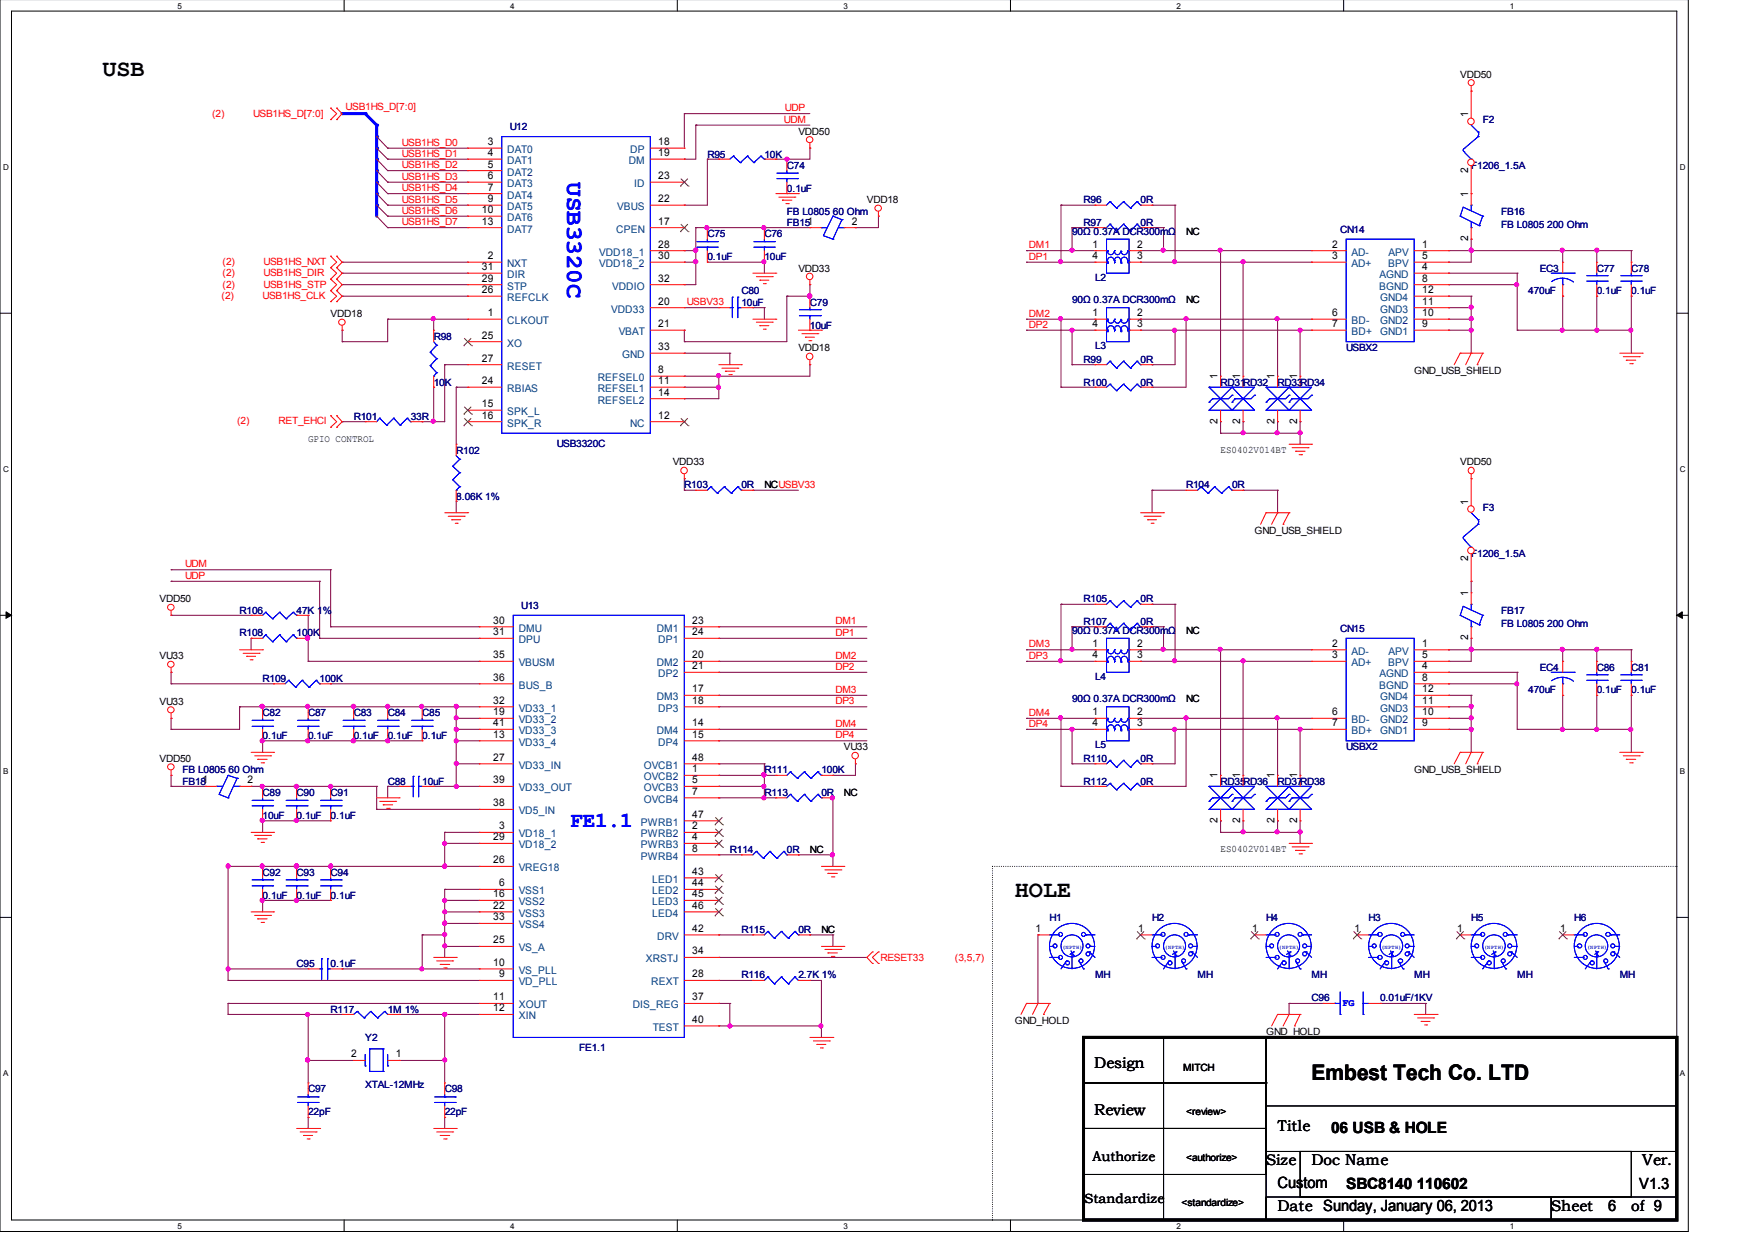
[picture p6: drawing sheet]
<svg xmlns="http://www.w3.org/2000/svg" width="297mm" height="210mm" viewBox="0 0 297 210" stroke-linecap="round" stroke-linejoin="round" font-family="sans-serif">
<defs><g id="words">
<g font-size="4">
<text x="17.4" y="12.9">USB</text>
<text x="171.8" y="151.9">HOLE</text>
</g>
<text font-size="4" fill="#00f" x="96" y="30.8" transform="rotate(90 96 30.8)">USB3320C</text>
<text font-size="3.6" fill="#00f" x="96.5" y="140.1">FE1.1</text>
<text font-size="3.6" x="222" y="182.9">Embest Tech Co. LTD</text>
<g font-size="2.6">
<text x="185.2" y="180.9">Design</text>
<text x="185.2" y="188.8">Review</text>
<text x="216.2" y="191.5">Title</text>
<text x="225.3" y="191.8">06 USB &amp; HOLE</text>
<text x="214.3" y="197.3">Size</text>
<text x="222" y="197.3">Doc Name</text>
<text x="278" y="197.3">Ver.</text>
<text x="216.2" y="201.2">Custom</text>
<text x="227.8" y="201.3">SBC8140 110602</text>
<text x="277.5" y="201.4">V1.3</text>
<text x="216.2" y="205">Date Sunday, January 06, 2013</text>
<text x="262.6" y="205">Sheet</text>
<text x="272.2" y="205">6</text>
<text x="276.1" y="205">of 9</text>
</g>
<g font-size="2.3">
<text x="184.9" y="196.6">Authorize</text>
<text x="183.6" y="203.6">Standardize</text>
</g>
<g font-size="1.8">
<text x="248.5" y="19.8" transform="rotate(-90 248.5 19.8)">1</text>
<text x="82.5" y="24.6">3</text>
<text x="82.5" y="26.4">4</text>
<text x="82.5" y="28.4">5</text>
<text x="111.4" y="24.6">18</text>
<text x="111.4" y="26.4">19</text>
<text x="248.5" y="29.2" transform="rotate(-90 248.5 29.2)">2</text>
<text x="82.5" y="30.3">6</text>
<text x="82.5" y="32.3">7</text>
<text x="82.5" y="34.2">9</text>
<text x="111.4" y="30.3">23</text>
<text x="111.4" y="34.2">22</text>
<text x="248.5" y="33.4" transform="rotate(-90 248.5 33.4)">1</text>
<text x="81.5" y="36.1">10</text>
<text x="81.5" y="38">13</text>
<text x="111.4" y="38">17</text>
<text x="111.4" y="41.9">28</text>
<text x="144.2" y="38">2</text>
<text x="184.9" y="41.9">1</text>
<text x="192.4" y="41.9">2</text>
<text x="225.5" y="41.9">2</text>
<text x="240.7" y="41.9">1</text>
<text x="248.5" y="40.8" transform="rotate(-90 248.5 40.8)">2</text>
<text x="81.5" y="45.7">31</text>
<text x="81.5" y="47.7">29</text>
<text x="82.5" y="43.9">2</text>
<text x="111.4" y="43.9">30</text>
<text x="111.4" y="47.7">32</text>
<text x="184.9" y="43.9">4</text>
<text x="192.4" y="43.9">3</text>
<text x="225.5" y="43.9">3</text>
<text x="240.7" y="45.7">4</text>
<text x="240.7" y="43.9">5</text>
<text x="240.7" y="47.7">8</text>
<text x="81.5" y="49.6">26</text>
<text x="82.5" y="53.5">1</text>
<text x="111.4" y="51.6">20</text>
<text x="184.9" y="53.5">1</text>
<text x="192.4" y="53.5">2</text>
<text x="225.5" y="53.5">6</text>
<text x="240.7" y="53.5">10</text>
<text x="240.7" y="51.6">11</text>
<text x="240.7" y="49.6">12</text>
<text x="81.5" y="57.3">25</text>
<text x="111.4" y="55.4">21</text>
<text x="111.4" y="59.3">33</text>
<text x="184.9" y="55.4">4</text>
<text x="192.4" y="55.4">3</text>
<text x="225.5" y="55.4">7</text>
<text x="240.7" y="55.4">9</text>
<text x="81.5" y="61.2">27</text>
<text x="81.5" y="65">24</text>
<text x="111.4" y="63.2">8</text>
<text x="111.4" y="65">11</text>
<text x="206.1" y="64.2" transform="rotate(-90 206.1 64.2)">1</text>
<text x="209.9" y="64.2" transform="rotate(-90 209.9 64.2)">1</text>
<text x="215.7" y="64.2" transform="rotate(-90 215.7 64.2)">1</text>
<text x="219.5" y="64.2" transform="rotate(-90 219.5 64.2)">1</text>
<text x="81.5" y="68.9">15</text>
<text x="81.5" y="70.9">16</text>
<text x="111.4" y="67">14</text>
<text x="111.4" y="70.9">12</text>
<text x="206.1" y="71.7" transform="rotate(-90 206.1 71.7)">2</text>
<text x="209.9" y="71.7" transform="rotate(-90 209.9 71.7)">2</text>
<text x="215.7" y="71.7" transform="rotate(-90 215.7 71.7)">2</text>
<text x="219.5" y="71.7" transform="rotate(-90 219.5 71.7)">2</text>
<text x="248.5" y="85.4" transform="rotate(-90 248.5 85.4)">1</text>
<text x="248.5" y="94.9" transform="rotate(-90 248.5 94.9)">2</text>
<text x="248.5" y="100.9" transform="rotate(-90 248.5 100.9)">1</text>
<text x="83.5" y="105.6">30</text>
<text x="83.5" y="107.5">31</text>
<text x="117.2" y="105.6">23</text>
<text x="117.2" y="107.5">24</text>
<text x="83.5" y="111.4">35</text>
<text x="117.2" y="111.4">20</text>
<text x="117.2" y="113.3">21</text>
<text x="184.9" y="109.5">1</text>
<text x="184.9" y="111.4">4</text>
<text x="192.4" y="109.5">2</text>
<text x="192.4" y="111.4">3</text>
<text x="225.5" y="109.5">2</text>
<text x="225.5" y="111.4">3</text>
<text x="240.7" y="109.5">1</text>
<text x="240.7" y="113.3">4</text>
<text x="240.7" y="111.4">5</text>
<text x="248.5" y="108.4" transform="rotate(-90 248.5 108.4)">2</text>
<text x="83.5" y="115.2">36</text>
<text x="83.5" y="119.1">32</text>
<text x="117.2" y="117.2">17</text>
<text x="117.2" y="119.1">18</text>
<text x="240.7" y="115.2">8</text>
<text x="240.7" y="119.1">11</text>
<text x="240.7" y="117.2">12</text>
<text x="83.5" y="121.1">19</text>
<text x="83.5" y="123">41</text>
<text x="83.5" y="124.9">13</text>
<text x="117.2" y="123">14</text>
<text x="117.2" y="124.9">15</text>
<text x="184.9" y="121.1">1</text>
<text x="184.9" y="123">4</text>
<text x="192.4" y="121.1">2</text>
<text x="192.4" y="123">3</text>
<text x="225.5" y="121.1">6</text>
<text x="225.5" y="123">7</text>
<text x="240.7" y="123">9</text>
<text x="240.7" y="121.1">10</text>
<text x="83.5" y="128.8">27</text>
<text x="117.2" y="128.8">48</text>
<text x="117.2" y="130.7">1</text>
<text x="206.1" y="131.8" transform="rotate(-90 206.1 131.8)">1</text>
<text x="209.9" y="131.8" transform="rotate(-90 209.9 131.8)">1</text>
<text x="215.7" y="131.8" transform="rotate(-90 215.7 131.8)">1</text>
<text x="219.5" y="131.8" transform="rotate(-90 219.5 131.8)">1</text>
<text x="41.9" y="132.6">2</text>
<text x="83.5" y="132.6">39</text>
<text x="83.5" y="136.5">38</text>
<text x="117.2" y="132.6">5</text>
<text x="117.2" y="134.5">7</text>
<text x="83.5" y="142.3">29</text>
<text x="84.5" y="140.4">3</text>
<text x="117.2" y="138.4">47</text>
<text x="117.2" y="140.4">2</text>
<text x="117.2" y="142.3">4</text>
<text x="206.1" y="139.3" transform="rotate(-90 206.1 139.3)">2</text>
<text x="209.9" y="139.3" transform="rotate(-90 209.9 139.3)">2</text>
<text x="215.7" y="139.3" transform="rotate(-90 215.7 139.3)">2</text>
<text x="219.5" y="139.3" transform="rotate(-90 219.5 139.3)">2</text>
<text x="83.5" y="146.1">26</text>
<text x="117.2" y="144.2">8</text>
<text x="117.2" y="148.1">43</text>
<text x="83.5" y="151.9">16</text>
<text x="83.5" y="153.9">22</text>
<text x="83.5" y="155.8">33</text>
<text x="84.5" y="150">6</text>
<text x="117.2" y="150">44</text>
<text x="117.2" y="151.9">45</text>
<text x="117.2" y="153.9">46</text>
<text x="83.5" y="159.7">25</text>
<text x="117.2" y="157.7">42</text>
<text x="117.2" y="161.6">34</text>
<text x="175.3" y="157.7">1</text>
<text x="192.6" y="157.7">1</text>
<text x="211.9" y="157.7">1</text>
<text x="229.3" y="157.7">1</text>
<text x="246.6" y="157.7">1</text>
<text x="264.1" y="157.7">1</text>
<text x="83.5" y="163.5">10</text>
<text x="84.5" y="165.5">9</text>
<text x="117.2" y="165.5">28</text>
<text x="83.5" y="169.3">11</text>
<text x="83.5" y="171.2">12</text>
<text x="117.2" y="169.3">37</text>
<text x="117.2" y="173.2">40</text>
<text x="59.4" y="179">2</text>
<text x="67" y="179">1</text>
</g>
<g font-size="1.8" fill="#004080">
<text x="85.9" y="25.9">DAT0</text>
<text x="85.9" y="27.8">DAT1</text>
<text x="85.9" y="29.7">DAT2</text>
<text x="106.4" y="27.8">DM</text>
<text x="106.7" y="25.9">DP</text>
<text x="85.9" y="31.7">DAT3</text>
<text x="85.9" y="33.6">DAT4</text>
<text x="85.9" y="35.6">DAT5</text>
<text x="104.5" y="35.6">VBUS</text>
<text x="107.4" y="31.7">ID</text>
<text x="85.9" y="37.4">DAT6</text>
<text x="85.9" y="39.4">DAT7</text>
<text x="104.3" y="39.4">CPEN</text>
<text x="85.9" y="45.2">NXT</text>
<text x="85.9" y="47.1">DIR</text>
<text x="101.4" y="43.3">VDD18_1</text>
<text x="101.4" y="45.2">VDD18_2</text>
<text x="228.8" y="43.3">AD-</text>
<text x="228.8" y="45.2">AD+</text>
<text x="233.5" y="47.1">AGND</text>
<text x="234.9" y="45.2">BPV</text>
<text x="235" y="43.3">APV</text>
<text x="85.9" y="49">STP</text>
<text x="85.9" y="51">REFCLK</text>
<text x="103.5" y="52.9">VDD33</text>
<text x="103.6" y="49">VDDIO</text>
<text x="233.4" y="49">BGND</text>
<text x="233.6" y="52.9">GND3</text>
<text x="233.6" y="51">GND4</text>
<text x="85.9" y="54.9">CLKOUT</text>
<text x="85.9" y="58.7">XO</text>
<text x="104.7" y="56.7">VBAT</text>
<text x="228.8" y="54.9">BD-</text>
<text x="228.8" y="56.7">BD+</text>
<text x="233.6" y="56.7">GND1</text>
<text x="233.6" y="54.9">GND2</text>
<text x="85.9" y="62.6">RESET</text>
<text x="101.2" y="64.5">REFSEL0</text>
<text x="105.3" y="60.6">GND</text>
<text x="85.9" y="66.4">RBIAS</text>
<text x="85.9" y="70.3">SPK_L</text>
<text x="101.2" y="66.4">REFSEL1</text>
<text x="101.2" y="68.3">REFSEL2</text>
<text x="85.9" y="72.2">SPK_R</text>
<text x="106.7" y="72.2">NC</text>
<text x="87.8" y="106.9">DMU</text>
<text x="111.2" y="106.9">DM1</text>
<text x="87.8" y="108.9">DPU</text>
<text x="87.8" y="112.8">VBUSM</text>
<text x="111.2" y="112.8">DM2</text>
<text x="111.4" y="108.9">DP1</text>
<text x="228.8" y="110.8">AD-</text>
<text x="228.8" y="112.8">AD+</text>
<text x="234.9" y="112.8">BPV</text>
<text x="235" y="110.8">APV</text>
<text x="87.8" y="116.6">BUS_B</text>
<text x="111.2" y="118.5">DM3</text>
<text x="111.4" y="114.7">DP2</text>
<text x="233.4" y="116.6">BGND</text>
<text x="233.5" y="114.7">AGND</text>
<text x="233.6" y="118.5">GND4</text>
<text x="87.8" y="120.5">VD33_1</text>
<text x="87.8" y="122.4">VD33_2</text>
<text x="87.8" y="124.3">VD33_3</text>
<text x="111.2" y="124.3">DM4</text>
<text x="111.4" y="120.5">DP3</text>
<text x="228.8" y="122.4">BD-</text>
<text x="228.8" y="124.3">BD+</text>
<text x="233.6" y="124.3">GND1</text>
<text x="233.6" y="122.4">GND2</text>
<text x="233.6" y="120.5">GND3</text>
<text x="87.8" y="126.3">VD33_4</text>
<text x="87.8" y="130.1">VD33_IN</text>
<text x="109" y="130.1">OVCB1</text>
<text x="111.4" y="126.3">DP4</text>
<text x="87.8" y="134">VD33_OUT</text>
<text x="87.8" y="137.9">VD5_IN</text>
<text x="109" y="132.1">OVCB2</text>
<text x="109" y="134">OVCB3</text>
<text x="109" y="135.9">OVCB4</text>
<text x="87.8" y="141.7">VD18_1</text>
<text x="87.8" y="143.6">VD18_2</text>
<text x="108.5" y="139.8">PWRB1</text>
<text x="108.5" y="141.7">PWRB2</text>
<text x="108.5" y="143.6">PWRB3</text>
<text x="87.8" y="147.5">VREG18</text>
<text x="108.5" y="145.6">PWRB4</text>
<text x="110.4" y="149.5">LED1</text>
<text x="87.8" y="151.4">VSS1</text>
<text x="87.8" y="153.3">VSS2</text>
<text x="87.8" y="155.2">VSS3</text>
<text x="110.4" y="151.4">LED2</text>
<text x="110.4" y="153.3">LED3</text>
<text x="110.4" y="155.2">LED4</text>
<text x="87.8" y="157.2">VSS4</text>
<text x="87.8" y="161.1">VS_A</text>
<text x="111.3" y="159.1">DRV</text>
<text x="87.8" y="164.9">VS_PLL</text>
<text x="87.8" y="166.8">VD_PLL</text>
<text x="109.3" y="162.9">XRSTJ</text>
<text x="110.2" y="166.8">REXT</text>
<text x="87.8" y="170.7">XOUT</text>
<text x="87.8" y="172.6">XIN</text>
<text x="107.1" y="170.7">DIS_REG</text>
<text x="110.5" y="174.5">TEST</text>
</g>
<g font-size="1.7">
<text x="247.1" y="13.1">VDD50</text>
<text x="135.1" y="22.8">VDD50</text>
<text x="146.7" y="34.4">VDD18</text>
<text x="200.7" y="39.8">NC</text>
<text x="135.1" y="46">VDD33</text>
<text x="56" y="53.7">VDD18</text>
<text x="200.7" y="51.3">NC</text>
<text x="135.1" y="59.5">VDD18</text>
<text x="239.4" y="63.3">GND_USB_SHIELD</text>
<text x="52.2" y="74.8">GPIO CONTROL</text>
<text x="206.6" y="76.6">ES0402V014BT</text>
<text x="113.9" y="78.8">VDD33</text>
<text x="129.4" y="82.6">NCUSBV33</text>
<text x="247.1" y="78.8">VDD50</text>
<text x="212.3" y="90.4">GND_USB_SHIELD</text>
<text x="27" y="102">VDD50</text>
<text x="200.7" y="107.4">NC</text>
<text x="27" y="111.6">VU33</text>
<text x="27" y="119.3">VU33</text>
<text x="200.7" y="118.9">NC</text>
<text x="27" y="129">VDD50</text>
<text x="142.8" y="127">VU33</text>
<text x="239.4" y="130.9">GND_USB_SHIELD</text>
<text x="142.8" y="134.7">NC</text>
<text x="137.1" y="144.4">NC</text>
<text x="206.6" y="144.2">ES0402V014BT</text>
<text x="139" y="157.9">NC</text>
<text x="171.8" y="173.3">GND_HOLD</text>
<text x="214.3" y="175.3">GND_HOLD</text>
<text x="200.2" y="181.3">MITCH</text>
<text x="200.7" y="188.8">&lt;review&gt;</text>
<text x="200.7" y="196.5">&lt;authorize&gt;</text>
<text x="200" y="204.2">&lt;standardize&gt;</text>
</g>
<g font-size="1.7" fill="#f00">
<text x="35.9" y="19.7">(2)</text>
<text x="42.8" y="19.7">USB1HS_D[7:0]</text>
<text x="58.5" y="18.6">USB1HS_D[7:0]</text>
<text x="132.7" y="20.8">UDM</text>
<text x="132.8" y="18.8">UDP</text>
<text x="68" y="24.7">USB1HS_D0</text>
<text x="68" y="26.5">USB1HS_D1</text>
<text x="68" y="28.5">USB1HS_D2</text>
<text x="68" y="30.4">USB1HS_D3</text>
<text x="68" y="32.4">USB1HS_D4</text>
<text x="68" y="34.3">USB1HS_D5</text>
<text x="68" y="36.2">USB1HS_D6</text>
<text x="68" y="38.1">USB1HS_D7</text>
<text x="37.7" y="44.8">(2)</text>
<text x="37.7" y="46.8">(2)</text>
<text x="44.6" y="44.8">USB1HS_NXT</text>
<text x="44.6" y="46.8">USB1HS_DIR</text>
<text x="174.2" y="42">DM1</text>
<text x="174.2" y="44">DP1</text>
<text x="37.5" y="50.6">(2)</text>
<text x="37.7" y="48.7">(2)</text>
<text x="44.4" y="50.6">USB1HS_CLK</text>
<text x="44.6" y="48.7">USB1HS_STP</text>
<text x="116.2" y="51.7">USBV33</text>
<text x="174.2" y="53.6">DM2</text>
<text x="174.2" y="55.5">DP2</text>
<text x="40.1" y="71.8">(2)</text>
<text x="47.2" y="71.8">RET_EHCI</text>
<text x="31.3" y="96">UDM</text>
<text x="31.3" y="98">UDP</text>
<text x="141.4" y="107.6">DP1</text>
<text x="141.4" y="105.7">DM1</text>
<text x="141.4" y="111.5">DM2</text>
<text x="141.4" y="113.4">DP2</text>
<text x="174.2" y="109.6">DM3</text>
<text x="174.2" y="111.5">DP3</text>
<text x="141.4" y="117.3">DM3</text>
<text x="141.4" y="119.2">DP3</text>
<text x="141.4" y="123">DM4</text>
<text x="141.4" y="125">DP4</text>
<text x="174.2" y="123">DP4</text>
<text x="174.2" y="121.2">DM4</text>
<text x="149" y="162.7">RESET33</text>
<text x="161.6" y="162.7">(3,5,7)</text>
</g>
<g font-size="1.7" fill="#000080">
<text x="86.3" y="22">U12</text>
<text x="251" y="20.8">F2</text>
<text x="119.7" y="26.7">R95</text>
<text x="129.4" y="26.7">10K</text>
<text x="133.2" y="28.5">C74</text>
<text x="249" y="28.5">F1206_1.5A</text>
<text x="133.2" y="32.4">0.1uF</text>
<text x="183.4" y="34.4">R96</text>
<text x="193" y="34.4">0R</text>
<text x="119.7" y="40.1">C75</text>
<text x="129.4" y="40.1">C76</text>
<text x="133.2" y="38.2">FB151</text>
<text x="133.2" y="36.3">FB L0805 60 Ohm</text>
<text x="181.4" y="39.8">90Ω 0.37A DCR300mΩ</text>
<text x="183.4" y="38.2">R97</text>
<text x="193" y="38.2">0R</text>
<text x="226.8" y="39.4">CN14</text>
<text x="254.1" y="36.3">FB16</text>
<text x="254.1" y="38.6">FB L0805 200 Ohm</text>
<text x="119.7" y="44">0.1uF</text>
<text x="129.4" y="44">10uF</text>
<text x="185.3" y="47.5">L2</text>
<text x="260.6" y="46">EC3</text>
<text x="270.3" y="46">C77</text>
<text x="276.1" y="46">C78</text>
<text x="125.5" y="49.8">C80</text>
<text x="125.5" y="51.7">10uF</text>
<text x="137.1" y="51.7">C79</text>
<text x="181.4" y="51.3">90Ω 0.37A DCR300mΩ</text>
<text x="258.7" y="49.8">470uF</text>
<text x="270.3" y="49.8">0.1uF</text>
<text x="276.1" y="49.8">0.1uF</text>
<text x="73.4" y="57.5">R98</text>
<text x="137.1" y="55.6">10uF</text>
<text x="185.3" y="59.1">L3</text>
<text x="227.8" y="59.5">USBX2</text>
<text x="73.4" y="65.3">10K</text>
<text x="183.4" y="61.4">R99</text>
<text x="183.4" y="65.3">R100</text>
<text x="193" y="61.4">0R</text>
<text x="193" y="65.3">0R</text>
<text x="206.6" y="65.3">RD31RD32</text>
<text x="216.2" y="65.3">RD33RD34</text>
<text x="59.9" y="71">R101</text>
<text x="69.5" y="71">33R</text>
<text x="77.2" y="76.8">R102</text>
<text x="94.2" y="75.7">USB3320C</text>
<text x="115.8" y="82.6">R103</text>
<text x="125.5" y="82.6">0R</text>
<text x="200.7" y="82.6">R104</text>
<text x="208.5" y="82.6">0R</text>
<text x="77.2" y="84.6">8.06K 1%</text>
<text x="251" y="86.5">F3</text>
<text x="249" y="94.2">F1206_1.5A</text>
<text x="183.4" y="102">R105</text>
<text x="193" y="102">0R</text>
<text x="40.6" y="107.7">R108</text>
<text x="40.6" y="103.9">R106</text>
<text x="50.2" y="107.7">100K</text>
<text x="50.2" y="103.9">47K 1%</text>
<text x="88.2" y="103.1">U13</text>
<text x="181.4" y="107.4">90Ω 0.37A DCR300mΩ</text>
<text x="183.4" y="105.8">R107</text>
<text x="193" y="105.8">0R</text>
<text x="226.8" y="106.9">CN15</text>
<text x="254.1" y="103.9">FB17</text>
<text x="254.1" y="106.2">FB L0805 200 Ohm</text>
<text x="260.6" y="113.6">EC4</text>
<text x="270.3" y="113.6">C86</text>
<text x="276.1" y="113.6">C81</text>
<text x="44.4" y="115.4">R109</text>
<text x="54.1" y="115.4">100K</text>
<text x="181.4" y="118.9">90Ω 0.37A DCR300mΩ</text>
<text x="185.3" y="115.1">L4</text>
<text x="258.7" y="117.4">470uF</text>
<text x="270.3" y="117.4">0.1uF</text>
<text x="276.1" y="117.4">0.1uF</text>
<text x="44.4" y="121.3">C82</text>
<text x="44.4" y="125.1">0.1uF</text>
<text x="52.2" y="121.3">C87</text>
<text x="52.2" y="125.1">0.1uF</text>
<text x="59.9" y="121.3">C83</text>
<text x="59.9" y="125.1">0.1uF</text>
<text x="65.6" y="121.3">C84</text>
<text x="65.6" y="125.1">0.1uF</text>
<text x="71.5" y="121.3">C85</text>
<text x="71.5" y="125.1">0.1uF</text>
<text x="30.9" y="130.9">FB L0805 60 Ohm</text>
<text x="129.4" y="130.9">R111</text>
<text x="139" y="130.9">100K</text>
<text x="183.4" y="129">R110</text>
<text x="185.3" y="126.7">L5</text>
<text x="193" y="129">0R</text>
<text x="227.8" y="127">USBX2</text>
<text x="30.9" y="132.9">FB181</text>
<text x="44.4" y="134.7">C89</text>
<text x="50.2" y="134.7">C90</text>
<text x="56" y="134.7">C91</text>
<text x="65.6" y="132.9">C88</text>
<text x="71.5" y="132.9">10uF</text>
<text x="129.4" y="134.7">R113</text>
<text x="139" y="134.7">0R</text>
<text x="183.4" y="132.9">R112</text>
<text x="193" y="132.9">0R</text>
<text x="206.6" y="132.9">RD35RD36</text>
<text x="216.2" y="132.9">RD37RD38</text>
<text x="44.4" y="138.6">10uF</text>
<text x="50.2" y="138.6">0.1uF</text>
<text x="56" y="138.6">0.1uF</text>
<text x="44.4" y="148.3">C92</text>
<text x="50.2" y="148.3">C93</text>
<text x="56" y="148.3">C94</text>
<text x="123.5" y="144.4">R114</text>
<text x="133.2" y="144.4">0R</text>
<text x="44.4" y="152.2">0.1uF</text>
<text x="50.2" y="152.2">0.1uF</text>
<text x="56" y="152.2">0.1uF</text>
<text x="177.6" y="156">H1</text>
<text x="195" y="156">H2</text>
<text x="214.3" y="156">H4</text>
<text x="231.6" y="156">H3</text>
<text x="249" y="156">H5</text>
<text x="266.4" y="156">H6</text>
<text x="125.5" y="157.9">R115</text>
<text x="135.1" y="157.9">0R</text>
<text x="50.2" y="163.7">C95</text>
<text x="56" y="163.7">0.1uF</text>
<text x="125.5" y="165.6">R116</text>
<text x="135.1" y="165.6">2.7K 1%</text>
<text x="185.3" y="165.6">MH</text>
<text x="202.7" y="165.6">MH</text>
<text x="222" y="165.6">MH</text>
<text x="239.4" y="165.6">MH</text>
<text x="256.8" y="165.6">MH</text>
<text x="274.2" y="165.6">MH</text>
<text x="56" y="171.5">R117</text>
<text x="65.6" y="171.5">1M 1%</text>
<text x="222" y="169.5">C96</text>
<text x="233.6" y="169.5">0.01uF/1KV</text>
<text x="61.8" y="176.3">Y2</text>
<text x="98" y="178">FE1.1</text>
<text x="52.2" y="184.9">C97</text>
<text x="61.8" y="184.2">XTAL-12MHz</text>
<text x="75.3" y="184.9">C98</text>
<text x="52.2" y="188.8">22pF</text>
<text x="75.3" y="188.8">22pF</text>
</g>
<text font-size="1.7" fill="#00f" x="227.2" y="170.3">FG</text>
<g font-size="1.4">
<text x="30.1" y="1.5">5</text>
<text x="86.4" y="1.5">4</text>
<text x="142.7" y="1.5">3</text>
<text x="199.1" y="1.5">2</text>
<text x="255.5" y="1.5">1</text>
<text x=".5" y="28.7">D</text>
<text x="284.3" y="28.7">D</text>
<text x=".5" y="79.9">C</text>
<text x="284.3" y="79.9">C</text>
<text x=".5" y="131">B</text>
<text x="284.3" y="131">B</text>
<text x=".5" y="182.1">A</text>
<text x="284.3" y="182.1">A</text>
<text x="30.1" y="208">5</text>
<text x="86.4" y="208">4</text>
<text x="142.7" y="208">3</text>
<text x="199.1" y="208">2</text>
<text x="255.5" y="208">1</text>
</g>
<g font-size=".9" fill="#00f">
<text x="179.7" y="160.7">(NPTH)</text>
<text x="197.1" y="160.7">(NPTH)</text>
<text x="216.4" y="160.7">(NPTH)</text>
<text x="233.8" y="160.7">(NPTH)</text>
<text x="251.1" y="160.7">(NPTH)</text>
<text x="268.6" y="160.7">(NPTH)</text>
</g>
</g></defs>
<path d="M0 -.1v208.6h285.8v-208.6M1.9 1.9h281.9v204.6h-281.9z" fill="none" stroke="#000" stroke-width=".17"/>
<g fill="#fff">
<path d="M30.1 .2h.6v1.4h-.6z"/>
<path d="M30.1 206.8h.6v1.4h-.6z"/>
</g>
<path d="M58.3 -.1v2M58.3 206.5v2" fill="none" stroke="#000" stroke-width=".17"/>
<g fill="#fff">
<path d="M86.4 .2h.6v1.4h-.6z"/>
<path d="M86.4 206.8h.6v1.4h-.6z"/>
</g>
<path d="M114.6 -.1v2M114.6 206.5v2" fill="none" stroke="#000" stroke-width=".17"/>
<g fill="#fff">
<path d="M142.7 .2h.7v1.4h-.7z"/>
<path d="M142.7 206.8h.7v1.4h-.7z"/>
</g>
<path d="M171 -.1v2M171 206.5v2" fill="none" stroke="#000" stroke-width=".17"/>
<g fill="#fff">
<path d="M199.1 .2h.7v1.4h-.7z"/>
<path d="M199.1 206.8h.7v1.4h-.7z"/>
</g>
<path d="M227.4 -.1v2M227.4 206.5v2" fill="none" stroke="#000" stroke-width=".17"/>
<g fill="#fff">
<path d="M255.5 .2h.7v1.4h-.7z"/>
<path d="M255.5 206.8h.7v1.4h-.7z"/>
<path d="M.5 27.4h.9v1.5h-.9z"/>
<path d="M284.3 27.4h.9v1.5h-.9z"/>
<path d="M.5 78.6h.9v1.4h-.9z"/>
<path d="M284.3 78.6h.9v1.4h-.9z"/>
</g>
<path d="M0 53h1.9M283.8 53h2" fill="none" stroke="#000" stroke-width=".17"/>
<g fill="#fff">
<path d="M.5 129.7h.9v1.5h-.9z"/>
<path d="M284.3 129.7h.9v1.5h-.9z"/>
</g>
<path d="M0 104.2h1.9M283.8 104.2h2" fill="none" stroke="#000" stroke-width=".17"/>
<path d="M1 103.6l.9 .6-.9 .5zM283.8 104.2l.9-.6v1.1z" fill="#000" stroke="#000" stroke-width=".17"/>
<g fill="#fff">
<path d="M.5 180.9h.9v1.4h-.9z"/>
<path d="M284.3 180.9h.9v1.4h-.9z"/>
</g>
<path d="M0 155.3h1.9M283.8 155.3h2" fill="none" stroke="#000" stroke-width=".17"/>
<path d="M168 146.7v59.8M168 146.7h115.8M283.8 146.7h.1M168 206.5h.1" fill="none" stroke="#000" stroke-width=".17" stroke-dasharray="0 .3"/>
<g fill="none" stroke="#800040" stroke-width=".17">
<path d="M115.8 57.8h.1M115.8 59.8h.1M115.8 59.8h7.7M133.2 50.1h.1M133.2 50.1v7.7h-17.4M133.2 50.1h3.9M75.3 61.7h.1M75.3 61.7v9.7M75.3 61.7h3.9M77.2 65.5h.1M77.2 65.5h2M56 96.4h.1"/>
<path d="M56 96.4v9.7M56 106.1h.1M56 115.8h.1M56 106.1h25.1M56 115.8h25.1M77.2 119.6h.1M77.2 119.6h3.9M77.2 119.6v2M121.7 108h.1M121.7 111.9h.1M121.7 113.8h.1M121.7 117.7h.1"/>
<path d="M121.7 119.6h.1M121.7 108h25M121.7 111.9h25M121.7 113.8h25M121.7 117.7h25M121.7 119.6h25M65.6 133.1h.1M65.6 133.1h2M65.6 133.1v2M77.2 129.3h.1M77.2 125.4h.1M77.2 121.6h.1"/>
<path d="M77.2 129.3h3.9M77.2 125.4v3.9M77.2 121.6h3.9M121.7 123.5h.1M121.7 125.4h.1M121.7 123.5h25M121.7 125.4h25M71.5 158.3h.1M71.5 158.3v5.7M75.3 140.9h.1M75.3 142.8h.1M75.3 156.3h.1"/>
<path d="M75.3 156.3v2h-3.8M75.3 140.9h5.8M75.3 142.8h5.8M121.7 158.3h.1M121.7 158.3h5.7M137.1 158.3h.1M137.1 158.3h3.9M141 158.3h.1M141 158.3v1.9M38.6 169.9h.1M38.6 169.9h42.5M71.5 164h.1"/>
<path d="M71.5 164h9.6M75.3 171.7h.1M75.3 171.7h5.8M121.7 166h.1M121.7 166h5.7M123.5 173.7h.1M123.5 173.7h15.5M137.1 166h.1M137.1 166h1.9"/>
</g>
<g fill="#f0f" stroke="#f0f" stroke-width=".17">
<circle cx="138.9" cy="173.7" r=".34"/>
<circle cx="123.5" cy="173.7" r=".34"/>
<circle cx="77.2" cy="119.6" r=".34"/>
<circle cx="75.3" cy="171.7" r=".34"/>
<circle cx="77.2" cy="129.2" r=".34"/>
<circle cx="77.2" cy="121.5" r=".34"/>
<circle cx="75.3" cy="142.8" r=".34"/>
<circle cx="71.4" cy="164" r=".34"/>
</g>
<path d="M63.8 34.7v1.9" fill="none" stroke="#00f" stroke-width=".51"/>
<circle cx="63.8" cy="34.7" r=".25" fill="#00f"/>
<path d="M63.8 23.1v2" fill="none" stroke="#00f" stroke-width=".51"/>
<circle cx="63.8" cy="23.1" r=".25" fill="#00f"/>
<path d="M63.8 26.9v2" fill="none" stroke="#00f" stroke-width=".51"/>
<circle cx="63.8" cy="26.9" r=".25" fill="#00f"/>
<path d="M63.8 25.1v1.8" fill="none" stroke="#00f" stroke-width=".51"/>
<circle cx="63.8" cy="25.1" r=".25" fill="#00f"/>
<path d="M63.8 30.8v2" fill="none" stroke="#00f" stroke-width=".51"/>
<circle cx="63.8" cy="30.8" r=".25" fill="#00f"/>
<path d="M127.4 52.1h.1M127.4 52.1h2" fill="none" stroke="#800040" stroke-width=".17"/>
<path d="M63.8 28.9v1.9" fill="none" stroke="#00f" stroke-width=".51"/>
<circle cx="63.8" cy="28.9" r=".25" fill="#00f"/>
<path d="M63.8 32.8v1.9" fill="none" stroke="#00f" stroke-width=".51"/>
<circle cx="63.8" cy="32.8" r=".25" fill="#00f"/>
<g fill="none" stroke="#800040" stroke-width=".17">
<path d="M117.8 38.5h.1M117.8 38.5h1.9M133.2 26.9h.1M137.1 25.1h.1M137.1 25.1v1.8h-3.9M77.2 65.5h.1M77.2 65.5v9.7M29 96.4h.1M29 96.4h27M29 115.8h.1M29 115.8h17.3M77.2 123.5h.1"/>
<path d="M77.2 121.6h.1M77.2 123.5h3.9M77.2 121.6v1.9M75.3 150.6h.1M75.3 146.7h.1M75.3 142.8h.1M75.3 150.6h5.8M75.3 146.7h5.8M75.3 142.8v3.9M38.6 169.9h.1M38.6 169.9v1.8"/>
</g>
<g fill="#f0f" stroke="#f0f" stroke-width=".17">
<circle cx="77.2" cy="123.5" r=".34"/>
<circle cx="75.2" cy="146.6" r=".36"/>
</g>
<path d="M63.8 21.2v1.9" fill="none" stroke="#00f" stroke-width=".51"/>
<circle cx="63.8" cy="21.2" r=".25" fill="#00f"/>
<g fill="none" stroke="#800040" stroke-width=".17">
<path d="M115.8 19.2h.1M115.8 19.2v5.9M123.5 59.8h.1M123.5 59.8v1.9M29 113.8h.1M29 113.8v2M54.1 108h.1M54.1 108h27M63.8 137h.1M63.8 137h17.3M77.2 125.4h.1M77.2 123.5h.1"/>
<path d="M77.2 125.4h3.9M77.2 123.5v1.9M75.3 150.6h.1M75.3 150.6v1.8M38.6 166h.1M38.6 164h.1M38.6 166h42.5M38.6 164v2"/>
</g>
<g fill="#f0f" stroke="#f0f" stroke-width=".17">
<circle cx="77.2" cy="125.4" r=".34"/>
<circle cx="38.6" cy="164" r=".34"/>
</g>
<path d="M61.8 19.2l2 2" fill="none" stroke="#00f" stroke-width=".51"/>
<circle cx="61.8" cy="19.2" r=".25" fill="#00f"/>
<path d="M119.7 38.5h.1M119.7 38.5h9.7M121.7 63.7h.1M121.7 63.7h15.4M54.1 98.4h.1M54.1 98.4v9.6M115.8 81h.1M115.8 83h.1M115.8 81v2M115.8 83h2M65.6 125.4h.1M65.6 125.4h5.9" fill="none" stroke="#800040" stroke-width=".17"/>
<g fill="#f0f" stroke="#f0f" stroke-width=".17">
<circle cx="129.3" cy="38.5" r=".34"/>
<circle cx="119.6" cy="38.5" r=".34"/>
<circle cx="65.6" cy="125.4" r=".34"/>
<circle cx="121.6" cy="63.6" r=".34"/>
</g>
<path d="M57.9 19.2h3.9" fill="none" stroke="#00f" stroke-width=".51"/>
<circle cx="57.9" cy="19.2" r=".25" fill="#00f"/>
<g fill="none" stroke="#800040" stroke-width=".17">
<path d="M115.8 19.2h.1M115.8 19.2h21.3M63.8 26.9h.1M63.8 28.9h.1M63.8 30.8h.1M63.8 32.8h.1M63.8 34.7h.1M63.8 36.6h.1M63.8 23.1h.1M63.8 25.1h.1M63.8 26.9l1.8 2M63.8 28.9l1.8 1.9"/>
<path d="M63.8 30.8l1.8 2M63.8 32.8l1.8 1.9M63.8 34.7l1.8 1.9M63.8 36.6l1.8 1.9M63.8 23.1l1.8 2M63.8 25.1l1.8 1.8M65.6 25.1h.1M65.6 26.9h.1M65.6 28.9h.1M65.6 30.8h.1M65.6 32.8h.1M65.6 34.7h.1"/>
<path d="M65.6 36.6h.1M65.6 38.5h.1M65.6 26.9h13.6M65.6 25.1h13.6M65.6 34.7h13.6M65.6 28.9h13.6M65.6 30.8h13.6M65.6 32.8h13.6M65.6 36.6h13.6M65.6 38.5h13.6M115.8 26.9h.1M115.8 34.7h.1"/>
<path d="M117.8 21.2h.1M117.8 38.5h.1M117.8 21.2v5.7h-2M117.8 38.5v9.7h-2M117.8 21.2h19.3M119.7 26.9h.1M119.7 26.9h2M119.7 26.9v7.8h-3.9M129.4 38.5h.1M129.4 38.5h7.7M131.3 26.9h.1M131.3 26.9h1.9"/>
<path d="M144.8 38.5h.1M148.7 36.6h.1M148.7 36.6v1.9h-3.9M179.6 34.7h.1M179.6 34.7h5.7M179.6 34.7v9.7M181.4 38.5h.1M181.4 38.5h3.9M181.4 38.5v3.9M195 38.5h.1M195 34.7h.1M195 34.7h3.9"/>
<path d="M195 38.5h1.9M196.9 38.5h.1M196.9 38.5v3.9M198.9 34.7h.1M198.9 34.7v9.7M57.9 44.4h.1M57.9 46.2h.1M57.9 48.2h.1M57.9 50.1h.1M57.9 57.8h.1M57.9 55.9h.1M57.9 48.2h21.3"/>
<path d="M57.9 44.4h21.3M57.9 46.2h21.3M57.9 50.1h21.3M57.9 55.9v1.9M65.6 54h.1M65.6 54h13.6M65.6 54v3.8h-7.7M73.4 54h.1M73.4 54v1.9M115.8 55.9h.1M115.8 48.2h.1M115.8 52.1h.1"/>
<path d="M115.8 42.4h.1M115.8 44.4h.1M115.8 55.9v1.9M115.8 52.1h5.9M115.8 44.4h2M115.8 42.4h2M117.8 44.4h.1M117.8 42.4h.1M119.7 44.4h.1M119.7 44.4h9.7M129.4 44.4h.1M129.4 52.1h.1"/>
<path d="M129.4 44.4v1.8M129.4 52.1v1.9M137.1 48.2h.1M137.1 48.2v1.9M173.7 42.4h.1M173.7 44.4h.1M173.7 55.9h.1M173.7 54h.1M173.7 54h11.6M173.7 44.4h11.6M173.7 42.4h11.6M173.7 55.9h11.6"/>
<path d="M179.6 44.4h.1M179.6 54h.1M179.6 54v11.5M181.4 42.4h.1M181.4 55.9h.1M181.4 55.9v5.8M193 54h.1M193 55.9h.1M193 44.4h.1M193 42.4h.1M193 54h29M193 44.4h29"/>
<path d="M193 42.4h29M193 55.9h29M196.9 42.4h.1M198.9 44.4h.1M198.9 55.9h.1M198.9 55.9v5.8h-3.9M200.7 54h.1M200.7 54v11.5h-5.7M206.6 42.4h.1M206.6 42.4v21.3M210.4 44.4h.1M210.4 44.4v19.3"/>
<path d="M216.2 54h.1M216.2 54v9.7M220 55.9h.1M220 55.9v7.8M245.2 46.2h.1M245.2 48.2h.1M245.2 50.1h.1M245.2 52.1h.1M245.2 54h.1M245.2 55.9h.1M245.2 42.4h.1M245.2 44.4h.1"/>
<path d="M245.2 48.2h11.6M245.2 52.1h3.8M245.2 54h3.8M245.2 46.2h11.6M245.2 50.1h3.8M245.2 42.4h30.9M245.2 55.9h3.8M249 50.1h.1M249 52.1h.1M249 55.9h.1M249 42.4h.1M249 40.5h.1"/>
<path d="M249 54h.1M249 40.5v3.9h-3.8M249 50.1v9.7M256.8 46.2h.1M256.8 48.2h.1M256.8 55.9h.1M256.8 55.9h19.3M256.8 46.2v9.7M264.5 42.4h.1M264.5 50.1h.1M264.5 55.9h.1M264.5 42.4v2"/>
<path d="M264.5 50.1v5.8M270.3 42.4h.1M270.3 50.1h.1M270.3 55.9h.1M270.3 42.4v2M270.3 50.1v5.8M276.1 55.9h.1M276.1 42.4h.1M276.1 50.1h.1M276.1 42.4v2M276.1 50.1v9.7M57.9 71.4h.1"/>
<path d="M57.9 71.4h3.9M71.5 71.4h.1M71.5 71.4h3.8M73.4 65.5h.1M73.4 71.4h.1M73.4 65.5v5.9M115.8 65.5h.1M115.8 67.5h.1M115.8 63.7h.1M115.8 65.5h5.9M115.8 63.7h5.9M121.7 65.5h.1"/>
<path d="M121.7 63.7h.1M121.7 63.7v3.8h-5.9M137.1 61.7h.1M137.1 61.7v2M179.6 65.5h.1M179.6 65.5h5.7M181.4 61.7h.1M181.4 61.7h3.9M195 61.7h.1M195 65.5h.1M206.6 71.4h.1M206.6 73.3h.1"/>
<path d="M206.6 71.4v1.9M206.6 73.3h13.4M210.4 71.4h.1M210.4 73.3h.1M210.4 71.4v1.9M216.2 71.4h.1M216.2 73.3h.1M216.2 71.4v1.9M220 73.3h.1M220 71.4h.1M220 71.4v3.8M29 98.4h.1"/>
<path d="M29 98.4h25.1M77.2 84.9h.1M77.2 84.9v1.9M127.4 83h.1M127.4 83h7.7M195 83h.1M195 83h5.7M195 83v3.8M210.4 83h.1M210.4 83h5.8M216.2 83h.1M216.2 83v3.8"/>
<path d="M249 98.4h.1M249 98.4v1.9M29 104.2h.1M29 104.2h13.5M40.6 119.6h.1M40.6 119.6h36.6M40.6 119.6v3.9h-11.6M42.5 108h.1M42.5 108v2M44.4 119.6h.1M52.2 111.9h.1M52.2 108h.1"/>
<path d="M52.2 104.2h.1M52.2 119.6h.1M52.2 111.9h28.9M52.2 104.2v7.7M59.9 119.6h.1M65.6 119.6h.1M71.5 119.6h.1M121.7 106.1h.1M121.7 106.1h25M173.7 110h.1M173.7 111.9h.1M173.7 111.9h11.6"/>
<path d="M173.7 110h11.6M179.6 111.9h.1M179.6 102.3h.1M179.6 102.3v9.6M179.6 102.3h5.7M181.4 110h.1M181.4 106.1h.1M181.4 106.1h3.9M181.4 106.1v3.9M193 111.9h.1M193 110h.1M193 111.9h29"/>
<path d="M193 110h29M195 106.1h.1M195 102.3h.1M195 106.1h1.9M195 102.3h3.9M196.9 110h.1M196.9 106.1h.1M196.9 106.1v3.9M198.9 111.9h.1M198.9 102.3h.1M198.9 102.3v9.6M206.6 110h.1"/>
<path d="M206.6 110v21.2M210.4 111.9h.1M210.4 111.9v19.3M245.2 110h.1M245.2 111.9h.1M245.2 113.8h.1M245.2 115.8h.1M245.2 117.7h.1M245.2 119.6h.1M245.2 119.6h3.8M245.2 110h30.9M245.2 113.8h11.6"/>
<path d="M245.2 115.8h11.6M245.2 117.7h3.8M249 110h.1M249 108h.1M249 117.7h.1M249 119.6h.1M249 108v3.9h-3.8M249 117.7v9.7M256.8 113.8h.1M256.8 115.8h.1M256.8 113.8v9.7M264.5 110h.1"/>
<path d="M264.5 117.7h.1M264.5 110v1.9M264.5 117.7v5.8M270.3 110h.1M270.3 117.7h.1M270.3 110v1.9M270.3 117.7v5.8M276.1 110h.1M276.1 117.7h.1M276.1 110v1.9M276.1 117.7v9.7M29 131.2h.1"/>
<path d="M29 121.6h.1M29 123.5h.1M29 133.1h.1M29 133.1h5.8M29 121.6v1.9M29 131.2v1.9M42.5 133.1h.1M42.5 133.1h21.3M44.4 125.4h.1M44.4 139h.1M44.4 133.1h.1M44.4 125.4h21.2"/>
<path d="M44.4 139h11.6M44.4 125.4v2M44.4 139v1.9M50.2 133.1h.1M50.2 139h.1M52.2 125.4h.1M56 133.1h.1M59.9 125.4h.1M63.8 133.1h.1M63.8 133.1v3.9M73.4 133.1h.1M73.4 133.1h7.7"/>
<path d="M77.2 133.1h.1M77.2 129.3h.1M77.2 129.3v3.8M121.7 129.3h.1M121.7 131.2h.1M121.7 133.1h.1M121.7 135.1h.1M121.7 135.1h9.6M121.7 133.1h7.7M121.7 129.3h7.7M121.7 131.2h9.6M129.4 135.1h.1"/>
<path d="M129.4 133.1h.1M129.4 131.2h.1M129.4 129.3h.1M129.4 129.3v5.8M141 131.2h.1M141 135.1h.1M141 135.1v11.6M144.8 129.3h.1M144.8 129.3v1.9h-3.8M173.7 123.5h.1M173.7 121.6h.1M173.7 123.5h11.6"/>
<path d="M173.7 121.6h11.6M179.6 133.1h.1M179.6 121.6h.1M179.6 133.1h5.7M179.6 121.6v11.5M181.4 129.3h.1M181.4 123.5h.1M181.4 129.3h3.9M181.4 123.5v5.8M193 121.6h.1M193 123.5h.1M193 123.5h29"/>
<path d="M193 121.6h29M195 129.3h.1M195 133.1h.1M198.9 123.5h.1M198.9 123.5v5.8h-3.9M200.7 121.6h.1M200.7 121.6v11.5h-5.7M206.6 139h.1M206.6 139v1.9M210.4 139h.1M210.4 139v1.9M216.2 121.6h.1"/>
<path d="M216.2 139h.1M216.2 121.6v9.6M216.2 139v1.9M220 123.5h.1M220 139h.1M220 123.5v7.7M220 139v3.8M245.2 121.6h.1M245.2 123.5h.1M245.2 123.5h3.8M245.2 121.6h3.8M249 121.6h.1"/>
<path d="M249 123.5h.1M256.8 123.5h.1M256.8 123.5h19.3M264.5 123.5h.1M270.3 123.5h.1M276.1 123.5h.1M38.6 146.7h.1M38.6 146.7h36.7M38.6 146.7v17.3M44.4 152.4h.1M44.4 146.7h.1M44.4 152.4h11.6"/>
<path d="M44.4 152.4v2M50.2 152.4h.1M50.2 146.7h.1M56 146.7h.1M75.3 158.3h.1M75.3 140.9h.1M75.3 152.4h.1M75.3 154.4h.1M75.3 156.3h.1M75.3 140.9v1.9M75.3 152.4v3.9M75.3 158.3v3.8"/>
<path d="M75.3 152.4h5.8M75.3 154.4h5.8M75.3 156.3h5.8M121.7 144.7h.1M121.7 144.7h3.8M135.1 144.7h.1M135.1 144.7h5.9M141 144.7h.1M175.7 158.3h.1M175.7 158.3v11.6M206.6 140.9h.1M206.6 140.9h13.4"/>
<path d="M210.4 140.9h.1M216.2 140.9h.1M220 140.9h.1M38.6 164h.1M38.6 171.7h.1M38.6 171.7h19.3M38.6 164h13.6M52.2 179.5h.1M52.2 171.7h.1M52.2 171.7v11.6M52.2 179.5h7.7M57.9 164h.1"/>
<path d="M57.9 164h13.6M67.6 179.5h.1M67.6 171.7h.1M67.6 179.5h7.7M67.6 171.7h7.7M75.3 179.5h.1M75.3 160.2h.1M75.3 171.7h.1M75.3 171.7v11.6M75.3 160.2h5.8M121.7 169.9h.1M121.7 162.1h.1"/>
<path d="M121.7 173.7h.1M121.7 169.9h1.8M121.7 162.1h25M123.5 169.9h.1M123.5 169.9v3.8h-1.8M139 173.7h.1M139 166v9.6M218.2 169.9h.1M218.2 169.9h5.7M218.2 169.9v1.8M233.6 169.9h.1M233.6 169.9h7.7"/>
<path d="M241.3 169.9h.1M241.3 169.9v1.8M52.2 189.2h.1M52.2 189.2v1.8M75.3 189.2h.1M75.3 189.2v1.8"/>
</g>
<g fill="#f0f" stroke="#f0f" stroke-width=".17">
<circle cx="75.3" cy="158.2" r=".34"/>
<circle cx="55.9" cy="146.6" r=".36"/>
<circle cx="121.6" cy="65.5" r=".34"/>
<circle cx="44.4" cy="125.4" r=".34"/>
<circle cx="52.1" cy="125.4" r=".34"/>
<circle cx="59.8" cy="125.4" r=".36"/>
<circle cx="117.7" cy="44.3" r=".36"/>
<circle cx="75.3" cy="152.4" r=".34"/>
<circle cx="44.4" cy="138.9" r=".34"/>
<circle cx="56" cy="133.1" r=".34"/>
<circle cx="75.3" cy="154.4" r=".34"/>
<circle cx="52.1" cy="179.4" r=".34"/>
<circle cx="75.3" cy="179.4" r=".34"/>
<circle cx="52.1" cy="171.7" r=".34"/>
<circle cx="52" cy="108" r=".36"/>
<circle cx="75.2" cy="156.3" r=".36"/>
<circle cx="50.2" cy="152.4" r=".36"/>
<circle cx="50.2" cy="146.6" r=".38"/>
<circle cx="44.3" cy="146.6" r=".36"/>
<circle cx="44.4" cy="119.6" r=".34"/>
<circle cx="129.3" cy="44.3" r=".34"/>
<circle cx="117.7" cy="42.3" r=".36"/>
<circle cx="50.2" cy="133.1" r=".36"/>
<circle cx="44.4" cy="133.1" r=".34"/>
<circle cx="50.2" cy="138.9" r=".36"/>
<circle cx="73.3" cy="53.9" r=".34"/>
<circle cx="44.4" cy="152.4" r=".34"/>
<circle cx="137" cy="50.1" r=".38"/>
<circle cx="75.3" cy="160.1" r=".34"/>
<circle cx="73.3" cy="71.3" r=".34"/>
<circle cx="59.8" cy="119.6" r=".36"/>
<circle cx="65.6" cy="119.6" r=".34"/>
<circle cx="52.1" cy="119.6" r=".34"/>
<circle cx="77.2" cy="133.1" r=".34"/>
<circle cx="133.2" cy="26.9" r=".34"/>
<circle cx="129.3" cy="135.1" r=".34"/>
<circle cx="129.3" cy="133.1" r=".34"/>
<circle cx="71.4" cy="119.6" r=".34"/>
<circle cx="129.3" cy="131.2" r=".34"/>
<circle cx="140.9" cy="144.7" r=".34"/>
<circle cx="256.7" cy="48.2" r=".34"/>
<circle cx="276" cy="55.9" r=".34"/>
<circle cx="249" cy="52" r=".34"/>
<circle cx="249" cy="55.9" r=".34"/>
<circle cx="249" cy="42.3" r=".34"/>
<circle cx="249" cy="53.9" r=".34"/>
<circle cx="270.3" cy="42.3" r=".34"/>
<circle cx="270.3" cy="55.9" r=".34"/>
<circle cx="198.8" cy="44.3" r=".34"/>
<circle cx="181.4" cy="42.3" r=".34"/>
<circle cx="179.5" cy="44.3" r=".34"/>
<circle cx="179.5" cy="53.9" r=".34"/>
<circle cx="181.4" cy="55.9" r=".34"/>
<circle cx="196.8" cy="42.3" r=".34"/>
<circle cx="210.4" cy="44.3" r=".34"/>
<circle cx="220" cy="55.9" r=".34"/>
<circle cx="216.2" cy="53.9" r=".34"/>
<circle cx="206.5" cy="42.3" r=".34"/>
<circle cx="216.2" cy="73.3" r=".34"/>
<circle cx="210.4" cy="73.3" r=".34"/>
<circle cx="220" cy="73.3" r=".34"/>
<circle cx="270.3" cy="109.9" r=".34"/>
<circle cx="206.5" cy="109.9" r=".34"/>
<circle cx="249" cy="109.9" r=".34"/>
<circle cx="270.3" cy="123.5" r=".34"/>
<circle cx="216.2" cy="121.5" r=".34"/>
<circle cx="220" cy="123.5" r=".34"/>
<circle cx="249" cy="121.5" r=".34"/>
<circle cx="181.4" cy="109.9" r=".34"/>
<circle cx="179.5" cy="111.9" r=".34"/>
<circle cx="256.7" cy="115.8" r=".34"/>
<circle cx="276" cy="123.5" r=".34"/>
<circle cx="179.5" cy="121.5" r=".34"/>
<circle cx="216.2" cy="140.8" r=".34"/>
<circle cx="210.4" cy="140.8" r=".34"/>
<circle cx="220" cy="140.8" r=".34"/>
<circle cx="181.4" cy="123.5" r=".34"/>
<circle cx="196.8" cy="109.9" r=".34"/>
<circle cx="249" cy="119.6" r=".34"/>
<circle cx="198.8" cy="111.9" r=".34"/>
<circle cx="210.4" cy="111.9" r=".34"/>
<circle cx="249" cy="123.5" r=".34"/>
<circle cx="140.9" cy="135.1" r=".34"/>
<circle cx="75.3" cy="171.7" r=".34"/>
<circle cx="38.6" cy="146.6" r=".36"/>
<circle cx="264.4" cy="123.5" r=".34"/>
<circle cx="198.8" cy="123.5" r=".34"/>
<circle cx="264.4" cy="42.3" r=".34"/>
<circle cx="264.4" cy="109.9" r=".34"/>
<circle cx="200.7" cy="121.5" r=".34"/>
<circle cx="198.8" cy="55.9" r=".34"/>
<circle cx="200.7" cy="53.9" r=".34"/>
<circle cx="264.4" cy="55.9" r=".34"/>
</g>
<g fill="none" stroke="#f00" stroke-width=".17">
<path d="M56 18.3h.1M56 18.3l1 .9-1 1M57 18.3h.1M57 18.3l.9 .9-.9 1M249 15.4h.1M249 14.6v.8M56 20.2h.1M57 20.2h.1M129.4 38.5h.1M129.4 38.5v2M131.3 32.8h3.8M131.8 33.4h2.7"/>
<path d="M132.4 33.9h.1M132.4 33.9h1.6M133 34.5h.4M133.2 26.9h.1M133.2 32.8h.1M133.2 26.9v2M133.2 30.8v2M133.4 34.5h.1M134.5 33.4h.1M135.1 32.8h.1M137.1 25.1h.1M137.1 38.5h.1"/>
<path d="M137.1 24.2v.9M137.1 38.5h1.9M142.8 38.5h2M144.8 38.5h.1M148.7 36.6h.1M148.7 35.8v.8M185.3 34.7h.1M185.3 34.7h2M193 34.7h2M195 34.7h.1M56 43.4h.1M56 45.3h.1"/>
<path d="M56 47.3h.1M56 49.2h.1M56 51.1h.1M56 43.4l1 1-1 .9M56 45.3l1 .9-1 1.1M56 47.3l1 .9-1 1M56 49.2l1 .9-1 1M57 45.3h.1M57 43.4h.1M57 47.3h.1M57 49.2h.1M57 51.1h.1"/>
<path d="M57 43.4l.9 1-.9 .9M57 45.3l.9 .9-.9 1.1M57 47.3l.9 .9-.9 1M57 49.2l.9 .9-.9 1M57.9 55.9h.1M57.9 55.1v.8M73.4 55.9h.1M73.4 55.9v1.9M127.4 46.2h3.9M127.4 54h3.9M128 46.8h2.7M128 54.5h2.7"/>
<path d="M128.6 47.4h.1M128.6 55.1h.1M128.6 47.4h1.5M128.6 55.1h1.5M129.2 48h.3M129.2 55.7h.3M129.4 44.4h.1M129.4 42.4v2M129.5 48h.1M129.5 55.7h.1M130.7 46.8h.1M130.7 54.5h.1"/>
<path d="M131.3 46.2h.1M131.3 54h.1M135.1 55.9h3.9M135.7 56.5h2.7M136.3 57.1h.1M136.3 57.1h1.5M136.9 57.7h.3M137.1 48.2h.1M137.1 47.4v.8M137.2 57.7h.1M138.4 56.5h.1M139 55.9h.1"/>
<path d="M185.3 54h.1M185.3 55.9h.1M185.3 55.9h2M185.3 54h2M191.1 55.9h1.9M191.1 54h1.9M193 54h.1M193 55.9h.1M247.1 59.8h.1M247.1 59.8h3.9M247.1 59.8l-1 1.9M249 59.8h.1"/>
<path d="M249 59.8l-.9 1.9M251 59.8h.1M251 59.8l-1 1.9M274.2 59.8h3.8M278 59.8h.1M56 70.4h.1M56 72.3h.1M56 70.4l1 1-1 .9M57 72.3h.1M57 70.4h.1M57 70.4l.9 1-.9 .9M73.4 65.5h.1"/>
<path d="M73.4 63.7v1.8M77.2 75.2h.1M77.2 75.2v1.9M121.7 61.7h3.8M122.2 62.3h2.7M122.8 62.8h.1M122.8 62.8h1.6M123.4 63.4h.4M123.8 63.4h.1M124.9 62.3h.1M125.5 61.7h.1M137.1 61.7h.1"/>
<path d="M137.1 61v.7M185.3 61.7h.1M185.3 65.5h.1M185.3 61.7h2M185.3 65.5h2M193 61.7h2M193 65.5h2M195 61.7h.1M195 65.5h.1M210.4 63.7h.1M210.4 71.4h.1M210.4 63.7v1.8"/>
<path d="M210.4 69.4v2M218.2 75.2h3.8M218.7 75.8h2.7M219.3 76.4h.1M219.3 76.4h1.6M219.9 77h.4M220 63.7h.1M220 71.4h.1M220 63.7v1.8M220 69.4v2M220.3 77h.1M221.4 75.8h.1"/>
<path d="M222 75.2h.1M250 61.7h.1M274.7 60.4h2.8M275.3 61h.1M275.3 61h1.6M275.8 61.6h.5M276.3 61.6h.1M277.5 60.4h.1M75.3 86.8h3.9M75.9 87.4h2.7M76.5 88h.1M76.5 88h1.5"/>
<path d="M77 88.6h.4M77.2 84.9h.1M77.2 83v1.9M77.4 88.6h.1M78.6 87.4h.1M79.2 86.8h.1M115.8 81h.1M115.8 80.3v.7M117.8 83h.1M117.8 83h1.9M125.5 83h1.9M127.4 83h.1"/>
<path d="M193 86.8h3.9M193.6 87.4h2.7M194.2 88h.1M194.2 88h1.5M194.8 88.6h.4M195.2 88.6h.1M196.3 87.4h.1M196.9 86.8h.1M214.3 86.8h.1M214.3 86.8h3.9M214.3 86.8l-.9 1.9M216.2 86.8h.1"/>
<path d="M216.2 86.8l-1 1.9M217.2 88.7h.1M218.2 86.8h.1M218.2 86.8l-1 1.9M249 81h.1M249 80.3v.7M29 113.8h.1M29 104.2h.1M29 103.4v.8M29 113v.8M40.6 110h3.8M41.1 110.6h2.8"/>
<path d="M41.7 111.1h.1M41.7 111.1h1.6M42.3 111.7h.4M42.5 108h.1M42.5 108h1.9M42.7 111.7h.1M43.9 110.6h.1M44.4 110h.1M44.4 119.6h.1M44.4 119.6v2M46.3 115.8h.1M46.3 115.8h2"/>
<path d="M50.2 108h2M52.2 108h.1M52.2 119.6h.1M52.2 119.6v2M54.1 115.8h1.9M56 115.8h.1M71.5 119.6h.1M71.5 119.6v2M81.1 106.1h.1M81.1 108h.1M81.1 111.9h.1M81.1 115.8h.1"/>
<path d="M81.1 119.6h.1M81.1 108h5.8M81.1 111.9h5.8M81.1 115.8h5.8M81.1 119.6h5.8M81.1 106.1h5.8M115.8 108h5.9M115.8 111.9h5.9M115.8 113.8h5.9M115.8 119.6h5.9M115.8 117.7h5.9M115.8 106.1h5.9"/>
<path d="M121.7 106.1h.1M121.7 108h.1M121.7 111.9h.1M121.7 113.8h.1M121.7 117.7h.1M121.7 119.6h.1M185.3 102.3h.1M185.3 102.3h2M193 102.3h2M195 102.3h.1M222 110h.1M222 111.9h.1"/>
<path d="M222 110h5.8M222 111.9h5.8M239.4 110h5.8M239.4 111.9h5.8M239.4 113.8h5.8M239.4 115.8h5.8M239.4 119.6h5.8M239.4 117.7h5.8M245.2 110h.1M245.2 113.8h.1M245.2 111.9h.1M245.2 115.8h.1"/>
<path d="M245.2 119.6h.1M245.2 117.7h.1M264.5 111.9h.1M264.5 117.7h.1M264.5 111.9v1.9M264.5 115.8v1.9M270.3 111.9h.1M270.3 117.7h.1M270.3 111.9v1.9M270.3 115.8v1.9M29 121.6h.1M29 131.2h.1"/>
<path d="M29 120.7v.9M29 130.4v.8M42.5 127.4h3.8M43.1 127.9h2.7M43.6 128.5h.1M43.6 128.5h1.6M44.2 129.1h.4M44.4 125.4h.1M44.4 123.5v1.9M44.6 129.1h.1M45.8 127.9h.1M46.3 127.4h.1"/>
<path d="M52.2 125.4h.1M52.2 123.5v1.9M56 133.1h.1M56 139h.1M56 133.1v2M56 137v2M63.8 135.1h3.8M64.3 135.7h2.7M64.9 136.2h.1M64.9 136.2h1.6M65.4 136.8h.5M65.9 136.8h.1"/>
<path d="M67 135.7h.1M67.6 135.1h.1M71.5 125.4h.1M71.5 123.5v1.9M81.1 121.6h.1M81.1 123.5h.1M81.1 125.4h.1M81.1 129.3h.1M81.1 133.1h.1M81.1 137h.1M81.1 121.6h5.8M81.1 123.5h5.8"/>
<path d="M81.1 125.4h5.8M81.1 129.3h5.8M81.1 133.1h5.8M81.1 137h5.8M115.8 135.1h5.9M115.8 123.5h5.9M115.8 125.4h5.9M115.8 129.3h5.9M115.8 133.1h5.9M115.8 131.2h5.9M115.8 139h5.9M121.7 123.5h.1"/>
<path d="M121.7 125.4h.1M121.7 129.3h.1M121.7 131.2h.1M121.7 133.1h.1M121.7 135.1h.1M121.7 139h.1M131.3 135.1h.1M131.3 131.2h.1M131.3 135.1h1.9M131.3 131.2h1.9M139 135.1h2M139 131.2h2"/>
<path d="M141 135.1h.1M141 131.2h.1M144.8 129.3h.1M144.8 128.5v.8M185.3 121.6h.1M185.3 123.5h.1M185.3 121.6h2M185.3 123.5h2M191.1 121.6h1.9M191.1 123.5h1.9M193 121.6h.1M193 123.5h.1"/>
<path d="M206.6 131.2h.1M206.6 139h.1M206.6 131.2v1.9M206.6 137v2M220 131.2h.1M220 139h.1M220 131.2v1.9M220 137v2M222 121.6h.1M222 123.5h.1M222 121.6h5.8M222 123.5h5.8"/>
<path d="M239.4 121.6h5.8M239.4 123.5h5.8M245.2 123.5h.1M245.2 121.6h.1M247.1 127.4h.1M247.1 127.4h3.9M247.1 127.4l-1 1.9M249 127.4h.1M249 127.4l-.9 1.9M250 129.3h.1M251 127.4h.1M251 127.4l-1 1.9"/>
<path d="M274.2 127.4h3.8M274.7 127.9h2.8M275.3 128.5h.1M275.3 128.5h1.6M275.8 129.1h.5M276.3 129.1h.1M277.5 127.9h.1M278 127.4h.1M42.5 154.4h3.8M42.5 140.9h3.8M43.1 155h2.7M43.1 141.4h2.7"/>
<path d="M43.6 155.5h.1M43.6 142h.1M43.6 155.5h1.6M43.6 142h1.6M44.2 156.1h.4M44.2 142.6h.4M44.4 146.7h.1M44.4 152.4h.1M44.4 146.7v1.9M44.4 150.6v1.8M44.6 156.1h.1M44.6 142.6h.1"/>
<path d="M45.8 155h.1M45.8 141.4h.1M46.3 154.4h.1M46.3 140.9h.1M81.1 140.9h.1M81.1 142.8h.1M81.1 146.7h.1M81.1 150.6h.1M81.1 152.4h.1M81.1 154.4h.1M81.1 156.3h.1M81.1 154.4h5.8"/>
<path d="M81.1 140.9h5.8M81.1 146.7h5.8M81.1 142.8h5.8M81.1 150.6h5.8M81.1 152.4h5.8M81.1 156.3h5.8M115.8 154.4h5.9M115.8 140.9h5.9M115.8 142.8h5.9M115.8 158.3h5.9M115.8 144.7h5.9M115.8 150.6h5.9"/>
<path d="M115.8 152.4h5.9M115.8 148.6h5.9M121.7 140.9h.1M121.7 142.8h.1M121.7 144.7h.1M121.7 148.6h.1M121.7 150.6h.1M121.7 152.4h.1M121.7 154.4h.1M121.7 158.3h.1M125.5 144.7h.1M125.5 144.7h1.9"/>
<path d="M127.4 158.3h.1M127.4 158.3h2M133.2 144.7h1.9M135.1 144.7h.1M135.1 158.3h2M137.1 158.3h.1M139 146.7h3.8M139.6 147.2h2.7M140.1 147.8h.1M140.1 147.8h1.6M140.7 148.4h.4M141.1 148.4h.1"/>
<path d="M142.3 147.2h.1M142.8 146.7h.1M212.3 158.3h.1M212.3 158.3h2M218.2 142.8h3.8M218.7 143.4h2.7M219.3 143.9h.1M219.3 143.9h1.6M219.9 144.5h.4M220.3 144.5h.1M221.4 143.4h.1M222 142.8h.1"/>
<path d="M264.5 158.3h.1M264.5 158.3h1.9M73.4 162.1h3.8M73.9 162.7h2.7M74.5 163.3h.1M74.5 163.3h1.6M75.1 163.8h.4M75.5 163.8h.1M76.6 162.7h.1M77.2 162.1h.1M81.1 160.2h.1M81.1 164h.1"/>
<path d="M81.1 166h.1M81.1 169.9h.1M81.1 171.7h.1M81.1 160.2h5.8M81.1 169.9h5.8M81.1 171.7h5.8M81.1 164h5.8M81.1 166h5.8M115.8 162.1h5.9M115.8 169.9h5.9M115.8 166h5.9M115.8 173.7h5.9"/>
<path d="M121.7 162.1h.1M121.7 166h.1M121.7 169.9h.1M121.7 173.7h.1M127.4 166h.1M127.4 166h2M135.1 166h2M137.1 166h.1M137.1 175.6h3.9M137.7 176.2h2.7M138.3 176.8h.1M138.3 176.8h1.5"/>
<path d="M138.9 177.4h.3M139 160.2h3.8M139.2 177.4h.1M139.6 160.7h2.7M140.1 161.3h.1M140.1 161.3h1.6M140.4 176.2h.1M140.7 161.9h.4M141 175.6h.1M141.1 161.9h.1M142.3 160.7h.1M142.8 160.2h.1"/>
<path d="M147.7 161.1h.1M147.7 163.1h.1M147.7 161.1l-1 1 1 1M148.7 163.1h.1M148.7 161.1h.1M148.7 161.1l-1 1 1 1M173.7 169.9h.1M173.7 169.9l-.9 1.8M173.7 169.9h3.9M175.7 169.9h.1M175.7 169.9l-.9 1.8M176.6 171.7h.1"/>
<path d="M177.6 169.9h.1M177.6 169.9l-1 1.8M216.2 171.7h.1M216.2 171.7h3.8M216.2 171.7l-1 2M218.2 171.7h.1M218.2 171.7l-1 2M219.1 173.7h.1M220 171.7h.1M220 171.7l-.9 2M223.9 169.9h.1M223.9 169.9h2"/>
<path d="M231.6 169.9h2M233.6 169.9h.1M239.4 171.7h3.8M239.9 172.3h2.8M240.5 172.9h.1M240.5 172.9h1.6M241.1 173.5h.4M241.5 173.5h.1M242.7 172.3h.1M243.2 171.7h.1M50.2 191h3.9M50.8 191.6h2.7"/>
<path d="M51.4 192.2h.1M51.4 192.2h1.5M52 192.8h.3M52.2 183.3h.1M52.2 189.2h.1M52.2 183.3v2M52.2 187.2v2M52.3 192.8h.1M53.5 191.6h.1M54.1 191h.1M73.4 191h3.8M73.9 191.6h2.7"/>
<path d="M74.5 192.2h.1M74.5 192.2h1.6M75.1 192.8h.4M75.3 183.3h.1M75.3 189.2h.1M75.3 183.3v2M75.3 187.2v2M75.5 192.8h.1M76.6 191.6h.1M77.2 191h.1"/>
<circle cx="249" cy="14" r=".51"/>
<circle cx="137.1" cy="23.6" r=".53"/>
<circle cx="148.7" cy="35.2" r=".53"/>
<circle cx="57.9" cy="54.5" r=".53"/>
<circle cx="137" cy="46.8" r=".55"/>
<circle cx="115.8" cy="79.6" r=".55"/>
<circle cx="137" cy="60.3" r=".55"/>
<circle cx="249" cy="79.6" r=".53"/>
<circle cx="28.9" cy="112.5" r=".53"/>
<circle cx="28.9" cy="102.8" r=".53"/>
<circle cx="28.9" cy="129.8" r=".53"/>
<circle cx="28.9" cy="120.2" r=".53"/>
<circle cx="144.7" cy="127.9" r=".55"/>
</g>
<path d="M183.4 175.6h30.9v7.7h-30.9zM196.9 175.6h17.4v30.9h-17.4zM183.4 183.3h30.9v7.7h-30.9zM183.4 191h30.9v7.8h-30.9zM214.3 187.2h69.5v7.7h-69.5zM214.3 183.3h.1M214.3 183.3v9.7M220 194.9h56.1v7.7h-56.1zM214.3 202.6h48.3v3.9h-48.3zM262.6 202.6h21.2v3.9h-21.2z" fill="none" stroke="#000" stroke-width=".17"/>
<path d="M183.4 175.6h100.4v30.9h-100.4z" fill="none" stroke="#000" stroke-width=".51"/>
<g fill="none" stroke="#00f" stroke-width=".17">
<path d="M131.5 30.2h3.5M131.5 29.3h3.5M133.2 29.3h.1M133.2 30.2h.1M133.2 28.9v.4M133.2 30.2v.6M135 30.2h.1M135 29.3h.1M139 38.5h.1M139 38.5h1M141 36.6h.1M141 36.6l1.5 .6"/>
<path d="M141 36.6l-1.6 3.3 1.6 .6M141.9 38.5h.9M142.5 37.2h.1M142.5 37.2l-1.5 3.3M142.8 38.5h.1M187.9 34.1h.1M187.9 34.1l-.6 .6M187.9 34.1l1.1 1.1M189 35.2h.1M190.2 34.1h.1M190.2 34.1l-1.2 1.1M190.2 34.1l1.1 1.1"/>
<path d="M191.3 35.2h.1M192.4 34.1h.1M192.4 34.1l-1.1 1.1M192.4 34.1l.6 .6M193 34.7h.1M247.9 25.8l1.1 1.1M249 26.9h.1M249 21.2l1.2 1.2M250.2 22.4h.1M250.2 23.1h.1M250.2 23.1l-2.4 2.1a.33 .33 0 0 0-.1 .3 .33 .33 0 0 0 .2 .2M250.2 22.4l.1 .3-.2 .4"/>
<path d="M72.8 59.6h.1M72.8 59.6l1.1 1.1M73.4 57.8l.5 .6M73.9 58.4h.1M73.9 58.4l-1.1 1.2M127.6 41.8h3.5M127.6 40.9h3.5M129.4 40.9h.1M129.4 41.8h.1M129.4 40.5v.4M129.4 41.8v.6M131.1 41.8h.1"/>
<path d="M131.1 40.9h.1M141 40.5h.1M187.3 52.1h3.8v5.7h-3.8zM187.3 55.9h.1M187.3 55.9h.2M187.3 54h.2M187.5 55.9h.1M187.5 56.1h.1M187.5 54h.1M187.5 54.2h.1M187.5 54v.2M188.6 54.2a.55 .55 0 0 1-.6 .5 .55 .55 0 0 1-.5-.5"/>
<path d="M188.6 55.7a.55 .55 0 0 0-.6-.6 .55 .55 0 0 0-.5 .6v.4M188.6 55.9h.1M188.6 54a.52 .52 0 0 0 .5 .7 .52 .52 0 0 0 .6-.5M188.6 54h.1M188.6 55.7h.1M188.6 55.7v.4M189.7 55.7a.51 .51 0 0 0-.6-.6 .51 .51 0 0 0-.5 .6M189.7 56.1h.1M189.7 54.2h.1M189.7 55.9h.1M189.7 54v.2M190.8 54.2a.55 .55 0 0 1-.5 .5 .55 .55 0 0 1-.6-.5"/>
<path d="M190.8 55.7a.55 .55 0 0 0-.5-.6 .55 .55 0 0 0-.6 .6v.4M190.9 55.9h.1M190.9 54h.1M190.9 55.7h.1M190.9 54v.2M190.9 55.7v.4M190.9 55.9h.2M190.9 54h.2M191.1 55.9h.1M191.1 54h.1M72.8 61.9h.1M72.8 61.9l1.1 1.2"/>
<path d="M73.4 63.7h.1M73.9 60.7h.1M73.9 63.1h.1M73.9 60.7l-1.1 1.2M73.9 63.1l-.5 .6M76.6 78.9h.1M76.6 78.9l1.2 1.1M77.2 77.1l.6 .6M77.8 77.7h.1M77.8 77.7l-1.2 1.2M187.9 61.1h.1M187.9 65h.1"/>
<path d="M187.9 61.1l-.6 .6M187.9 61.1l1.1 1.2M187.9 65l-.6 .5M187.9 65l1.1 1.1M189 62.3h.1M189 66.1h.1M190.2 61.1h.1M190.2 65h.1M190.2 61.1l-1.2 1.2M190.2 61.1l1.1 1.2M190.2 65l-1.2 1.1M190.2 65l1.1 1.1"/>
<path d="M191.3 62.3h.1M191.3 66.1h.1M192.4 61.1h.1M192.4 65h.1M192.4 61.1l-1.1 1.2M192.4 61.1l.6 .6M192.4 65l-1.1 1.1M192.4 65l.6 .5M193 61.7h.1M193 65.5h.1M208.5 65.5h.1M208.5 68.1h.1"/>
<path d="M208.5 69.4h.1M208.5 65.5h3.8l-1.9 2M208.5 65.5l1.9 2M209 67.5h.1M209 67.5l-.5 .6M210.4 67.5h.1M210.4 67.5l1.9 1.9h-3.8M210.4 67.5l-1.9 1.9M212.3 66.9h.1M212.3 66.9l-.5 .6h-2.8M218.2 65.5h.1M218.2 68.1h.1"/>
<path d="M218.2 69.4h.1M218.2 65.5h3.8l-2 2M218.2 65.5l1.8 2M218.7 67.5h.1M218.7 67.5l-.5 .6M220 67.5h.1M220 67.5l2 1.9h-3.8M220 67.5l-1.8 1.9M222 66.9h.1M222 66.9l-.6 .6h-2.7M76.6 81.2h.1M76.6 81.2l1.2 1.2"/>
<path d="M77.2 83h.1M77.8 80h.1M77.8 82.4h.1M77.8 80l-1.2 1.2M77.8 82.4l-.6 .6M120.3 82.4h.1M120.3 82.4l-.6 .6M120.3 82.4l1.1 1.1M121.4 83.5h.1M122.6 82.4h.1M122.6 82.4l-1.2 1.1M122.6 82.4l1.2 1.1"/>
<path d="M123.8 83.5h.1M124.9 82.4h.1M124.9 82.4l-1.1 1.1M124.9 82.4l.6 .6M125.5 83h.1M45 107.5h.1M45 107.5l-.6 .5M45 107.5l1.1 1.1M46.1 108.6h.1M47.3 107.5h.1M47.3 107.5l-1.2 1.1M47.3 107.5l1.1 1.1"/>
<path d="M48.4 108.6h.1M48.9 115.2h.1M48.9 115.2l-.6 .6M48.9 115.2l1.1 1.1M49.6 107.5h.1M49.6 107.5l-1.2 1.1M49.6 107.5l.6 .5M50 116.3h.1M50.2 108h.1M51.1 115.2h.1M51.1 115.2l-1.1 1.1M51.1 115.2l1.2 1.1"/>
<path d="M52.3 116.3h.1M53.5 115.2h.1M53.5 115.2l-1.2 1.1M53.5 115.2l.6 .6M54.1 115.8h.1M86.9 104.2h28.9v71.4h-28.9zM187.3 119.6h3.8v5.8h-3.8zM187.9 101.7h.1M187.9 101.7l-.6 .6M187.9 101.7l1.1 1.1M189 102.8h.1M190.2 101.7h.1"/>
<path d="M190.2 101.7l-1.2 1.1M190.2 101.7l1.1 1.1M191.3 102.8h.1M192.4 101.7h.1M192.4 101.7l-1.1 1.1M192.4 101.7l.6 .6M193 102.3h.1M227.8 108h11.6v17.4h-11.6zM262.6 113.8h3.8M264.5 115.8h.1M264.5 114.7l1.1 .2 .7 .4M264.5 114.7h-.9l-1 .5"/>
<path d="M264.5 114.7v1.1M266.4 113.8h.1M268.6 115.2h3.4M268.6 114.2h3.4M270.3 114.2h.1M270.3 115.2h.1M270.3 113.8v.4M270.3 115.2v.6M272 115.2h.1M272 114.2h.1M42.7 123h3.4M42.7 121.9h3.4"/>
<path d="M44.4 121.9h.1M44.4 123h.1M44.4 121.6v.3M44.4 123v.5M46.1 123h.1M46.1 121.9h.1M50.4 123h3.4M50.4 121.9h3.4M52.2 121.9h.1M52.2 123h.1M52.2 121.6v.3M52.2 123v.5"/>
<path d="M53.8 123h.1M53.8 121.9h.1M54.3 136.4h3.4M54.3 135.5h3.4M56 135.5h.1M56 136.4h.1M56 135.1v.4M56 136.4v.6M57.7 136.4h.1M57.7 135.5h.1M69.7 123h3.5M69.7 121.9h3.5"/>
<path d="M71.5 121.9h.1M71.5 123h.1M71.5 121.6v.3M71.5 123v.5M73.2 123h.1M73.2 121.9h.1M133.8 134.5h.1M133.8 130.7h.1M133.8 134.5l-.6 .6M133.8 134.5l1.2 1.2M133.8 130.7l-.6 .5M133.8 130.7l1.2 1.1"/>
<path d="M135 135.7h.1M135 131.8h.1M136.1 134.5h.1M136.1 130.7h.1M136.1 134.5l-1.1 1.2M136.1 134.5l1.1 1.2M136.1 130.7l-1.1 1.1M136.1 130.7l1.1 1.1M137.2 135.7h.1M137.2 131.8h.1M138.4 134.5h.1M138.4 130.7h.1"/>
<path d="M138.4 134.5l-1.2 1.2M138.4 134.5l.6 .6M138.4 130.7l-1.2 1.1M138.4 130.7l.6 .5M139 135.1h.1M139 131.2h.1M187.3 123.5h.1M187.3 123.5h.2M187.3 121.6h.2M187.5 123.5h.1M187.5 123.7h.1M187.5 121.6h.1"/>
<path d="M187.5 121.8h.1M187.5 121.6v.2M188.6 121.8a.55 .55 0 0 1-.6 .5 .55 .55 0 0 1-.5-.5M188.6 123.3a.55 .55 0 0 0-.6-.6 .55 .55 0 0 0-.5 .6v.4M188.6 123.5h.1M188.6 121.6a.52 .52 0 0 0 .5 .7 .52 .52 0 0 0 .6-.5M188.6 121.6h.1M188.6 123.3h.1M188.6 123.3v.4M189.7 123.3a.51 .51 0 0 0-.6-.6 .51 .51 0 0 0-.5 .6M189.7 123.7h.1M189.7 121.8h.1"/>
<path d="M189.7 123.5h.1M189.7 121.6v.2M190.8 121.8a.55 .55 0 0 1-.5 .5 .55 .55 0 0 1-.6-.5M190.8 123.3a.55 .55 0 0 0-.5-.6 .55 .55 0 0 0-.6 .6v.4M190.9 123.5h.1M190.9 121.6h.1M190.9 123.3h.1M190.9 123.5h.2M190.9 121.6v.2M190.9 123.3v.4M190.9 121.6h.2M191.1 123.5h.1"/>
<path d="M191.1 121.6h.1M204.6 133.1h.1M204.6 135.7h.1M204.6 137h.1M204.6 133.1h3.9l-3.9 3.9M204.6 133.1l3.9 3.9h-3.9M205.2 135.1h.1M205.2 135.1l-.6 .6M206.6 135.1h.1M208.5 134.5h.1M208.5 134.5l-.6 .6h-2.7M218.2 133.1h.1"/>
<path d="M218.2 135.7h.1M218.2 137h.1M218.2 133.1h3.8l-2 2M218.2 133.1l1.8 2M218.7 135.1h.1M218.7 135.1l-.5 .6M220 135.1h.1M220 135.1l2 1.9h-3.8M220 135.1l-1.8 1.9M222 134.5h.1M222 134.5l-.6 .6h-2.7M42.7 150h3.4"/>
<path d="M42.7 148.9h3.4M44.4 148.9h.1M44.4 150h.1M44.4 148.6v.3M44.4 150v.6M46.1 150h.1M46.1 148.9h.1M128 144.1h.1M128 144.1l-.6 .6M128 144.1l1.2 1.2M129.2 145.3h.1M130 157.7h.1"/>
<path d="M130 157.7l-.6 .6M130 157.7l1.1 1.1M130.3 144.1h.1M130.3 144.1l-1.1 1.2M130.3 144.1l1.2 1.2M131.1 158.8h.1M131.5 145.3h.1M132.2 157.7h.1M132.2 157.7l-1.1 1.1M132.2 157.7l1.2 1.1M132.7 144.1h.1M132.7 144.1l-1.2 1.2"/>
<path d="M132.7 144.1l.5 .6M133.2 144.7h.1M133.4 158.8h.1M134.5 157.7h.1M134.5 157.7l-1.1 1.1M134.5 157.7l.6 .6M135.1 158.3h.1M214.3 158.3h1.5M215.8 158.3h.1M220.5 158.3h.1M220.5 158.3h1.5M266.4 158.3h1.6"/>
<path d="M268 158.3h.1M272.6 158.3h.1M272.6 158.3h1.6M130 165.4h.1M130 165.4l-.6 .6M130 165.4l1.1 1.2M131.1 166.6h.1M132.2 165.4h.1M132.2 165.4l-1.1 1.2M132.2 165.4l1.2 1.2M133.4 166.6h.1M134.5 165.4h.1"/>
<path d="M134.5 165.4l-1.1 1.2M134.5 165.4l.6 .6M135.1 166h.1M214.3 160.2h.6M214.3 162.1h1.5M214.9 160.2h.1M215.8 162.1h.1M217.2 162.7h.1M217.2 162.7l-1 1.3M217.9 161l.5 .7M218.2 161.3h.1M218.2 161.3v2.7"/>
<path d="M218.4 161.7h.1M218.4 161.1h.1M218.4 161.1l-.6 .5M219.3 162.7l.7 1.3M220 164h.1M221.1 161.1h.1M221.1 161.1l.9 1M221.2 160.2h.1M221.2 160.2h.8M225.9 169.9h.1M225.9 169.9h.9M226.8 171.7h.1"/>
<path d="M226.8 167.9v3.8M230.7 171.7h.1M230.7 169.9h.1M230.7 167.9v3.8M230.7 169.9h.9M266.4 160.2h.6M266.4 162.1h1.6M267 160.2h.1M268 162.1h.1M269.3 162.7h.1M269.3 162.7l-1 1.3M270.1 161l.3 .7"/>
<path d="M270.3 161.3h.1M270.3 161.3v2.7M270.4 161.7h.1M270.4 161.1h.1M270.4 161.1l-.5 .5M271.4 162.7l.8 1.3M272.2 164h.1M273.1 161.1h.1M273.1 161.1l1.1 1M273.4 160.2h.1M273.4 160.2h.8M50.4 186.6h3.4"/>
<path d="M50.4 185.7h3.4M52.2 185.7h.1M52.2 186.6h.1M52.2 185.3v.4M52.2 186.6v.6M53.8 186.6h.1M53.8 185.7h.1M73.6 186.6h3.4M73.6 185.7h3.4M75.3 185.7h.1M75.3 186.6h.1M75.3 185.3v.4"/>
<path d="M75.3 186.6v.6M77 186.6h.1M77 185.7h.1"/>
<circle cx="216.2" cy="158.2" r=".34"/>
<circle cx="220" cy="158.2" r=".34"/>
<circle cx="268.3" cy="158.2" r=".34"/>
<circle cx="272.2" cy="158.2" r=".36"/>
<circle cx="215.2" cy="160.1" r=".34"/>
<circle cx="216.2" cy="162.1" r=".34"/>
<circle cx="217.3" cy="163" r=".34"/>
<circle cx="218.1" cy="160.1" r="1.86"/>
<circle cx="218.1" cy="160.1" r="3.8"/>
<circle cx="219.6" cy="162.7" r=".34"/>
<circle cx="220.8" cy="160.1" r=".34"/>
<circle cx="220.8" cy="161.5" r=".34"/>
<circle cx="267.4" cy="160.1" r=".36"/>
<circle cx="268.3" cy="162.1" r=".34"/>
<circle cx="269.5" cy="163" r=".34"/>
<circle cx="270.2" cy="160.1" r="1.88"/>
<circle cx="270.3" cy="160.1" r="3.8"/>
<circle cx="271.8" cy="162.7" r=".34"/>
<circle cx="273" cy="160.1" r=".34"/>
<circle cx="273" cy="161.5" r=".34"/>
</g>
<g fill="none" stroke="#804000" stroke-width=".17">
<path d="M121 139.6h.1M121.1 138.4l1.2 1.2M122.3 138.4l-1.3 1.2M122.3 139.6h.1M121 141.6h.1M121 143.4h.1M121 149.3h.1M121 151.2h.1M121 153.1h.1M121 155h.1M121.1 140.3l1.2 1.3M121.1 142.2l1.2 1.2"/>
<path d="M121.1 148l1.2 1.3M121.1 150l1.2 1.2M121.1 151.8l1.2 1.3M121.1 153.8l1.2 1.2M122.3 140.3l-1.3 1.3M122.3 142.2l-1.3 1.2M122.3 148l-1.3 1.3M122.3 150l-1.3 1.2M122.3 151.8l-1.3 1.3M122.3 153.8l-1.3 1.2M122.3 141.6h.1M122.3 143.4h.1"/>
<path d="M122.3 149.3h.1M122.3 151.2h.1M122.3 153.1h.1M122.3 155h.1M211.7 158.9h.1M211.8 157.7l1.2 1.2M212.9 157.7l-1.2 1.2M213 158.9h.1M263.8 158.9h.1M263.9 157.7l1.3 1.2M265.1 157.7l-1.3 1.2M265.2 158.9h.1"/>
</g>
<circle cx="249" cy="20.5" r=".55" fill="#fff" stroke="#f00" stroke-width=".17"/>
<path d="M249 15.4h.1M249 15.4v4.6" fill="none" stroke="#f00" stroke-width=".17"/>
<circle cx="249" cy="27.5" r=".55" fill="#fff" stroke="#f00" stroke-width=".17"/>
<g fill="none" stroke="#f00" stroke-width=".17">
<path d="M79.2 25.1h.1M79.2 26.9h.1M79.2 28.9h.1M79.2 30.8h.1M79.2 32.8h.1M79.2 34.7h.1M79.2 36.6h.1M79.2 38.5h.1M79.2 25.1h5.7M79.2 26.9h5.7M79.2 28.9h5.7M79.2 30.8h5.7"/>
<path d="M79.2 32.8h5.7M79.2 34.7h5.7M79.2 36.6h5.7M79.2 38.5h5.7M110.1 25.1h5.7M110.1 26.9h5.7M110.1 30.8h5.7M110.1 34.7h5.7M110.1 38.5h5.7M115.8 25.1h.1M115.8 26.9h.1M115.8 30.8h.1"/>
<path d="M115.8 34.7h.1M115.8 38.5h.1M249 32.8h.1M249 28.1v4.7M79.2 44.4h.1M79.2 46.2h.1M79.2 48.2h.1M79.2 50.1h.1M79.2 54h.1M79.2 57.8h.1M79.2 44.4h5.7M79.2 46.2h5.7"/>
<path d="M79.2 48.2h5.7M79.2 50.1h5.7M79.2 54h5.7M79.2 57.8h5.7M110.1 44.4h5.7M110.1 48.2h5.7M110.1 42.4h5.7M110.1 52.1h5.7M110.1 55.9h5.7M110.1 59.8h5.7M115.8 42.4h.1M115.8 44.4h.1"/>
<path d="M115.8 48.2h.1M115.8 52.1h.1M115.8 55.9h.1M115.8 59.8h.1M61.8 71.4h.1M61.8 71.4h2M69.5 71.4h2M71.5 71.4h.1M79.2 61.7h.1M79.2 65.5h.1M79.2 69.4h.1M79.2 71.4h.1"/>
<path d="M79.2 61.7h5.7M79.2 65.5h5.7M79.2 69.4h5.7M79.2 71.4h5.7M110.1 65.5h5.7M110.1 71.4h5.7M110.1 63.7h5.7M110.1 67.5h5.7M115.8 63.7h.1M115.8 65.5h.1M115.8 67.5h.1M115.8 71.4h.1"/>
<path d="M200.7 83h.1M200.7 83h2M208.5 83h1.9M210.4 83h.1M185.3 110h.1M185.3 111.9h.1M185.3 110h2M185.3 111.9h2M191.1 110h1.9M191.1 111.9h1.9M193 110h.1M193 111.9h.1"/>
<path d="M276.1 111.9h.1M276.1 117.7h.1M276.1 111.9v1.9M276.1 115.8v1.9M44.4 133.1h.1M44.4 139h.1M44.4 133.1v2M44.4 137v2M50.2 133.1h.1M50.2 139h.1M50.2 133.1v2M50.2 137v2"/>
<path d="M210.4 131.2h.1M210.4 139h.1M210.4 131.2v1.9M210.4 137v2M56 146.7h.1M56 152.4h.1M56 146.7v1.9M56 150.6v1.8M247.1 158.3h.1M247.1 158.3h1.9"/>
</g>
<g fill="none" stroke="#00f" stroke-width=".17">
<path d="M84.9 23.1h25.2v50.2h-25.2zM64.3 70.8h.1M64.3 70.8l-.5 .6M64.3 70.8l1.1 1.2M65.4 72h.1M66.6 70.8h.1M66.6 70.8l-1.2 1.2M66.6 70.8l1.1 1.2M67.7 72h.1M68.9 70.8h.1M68.9 70.8l-1.2 1.2M68.9 70.8l.6 .6"/>
<path d="M69.5 71.4h.1M203.3 82.4h.1M203.3 82.4l-.6 .6M203.3 82.4l1.2 1.1M204.5 83.5h.1M205.6 82.4h.1M205.6 82.4l-1.1 1.1M205.6 82.4l1.2 1.1M206.8 83.5h.1M207.9 82.4h.1M207.9 82.4l-1.1 1.1M207.9 82.4l.6 .6"/>
<path d="M208.5 83h.1M247.9 91.5l1.1 1.1M247.9 90.7l-.1 .1a.33 .33 0 0 0-.1 .3 .33 .33 0 0 0 .2 .3M249 92.6h.1M249 86.8l1.2 1.2M250.2 88a.51 .51 0 0 1-.1 .7M250.2 88h.1M250.2 88.7h.1M250.2 88.7l-2.3 2M187.3 108h3.8v5.8h-3.8zM187.3 111.9h.1M187.3 111.9h.2"/>
<path d="M187.3 110h.2M187.5 111.9h.1M187.5 112.1h.1M187.5 110h.1M187.5 110.2h.1M187.5 110v.2M188.6 110.2a.55 .55 0 0 1-.6 .5 .55 .55 0 0 1-.5-.5M188.6 111.7a.55 .55 0 0 0-.6-.6 .55 .55 0 0 0-.5 .6v.4M188.6 111.9h.1M188.6 110a.52 .52 0 0 0 .5 .7 .52 .52 0 0 0 .6-.5M188.6 110h.1M188.6 111.7h.1"/>
<path d="M188.6 111.7v.4M189.7 111.7a.51 .51 0 0 0-.6-.6 .51 .51 0 0 0-.5 .6M189.7 112.1h.1M189.7 110.2h.1M189.7 111.9h.1M189.7 110v.2M190.8 110.2a.55 .55 0 0 1-.5 .5 .55 .55 0 0 1-.6-.5M190.8 111.7a.55 .55 0 0 0-.5-.6 .55 .55 0 0 0-.6 .6v.4M190.9 111.9h.1M190.9 110h.1M190.9 111.7h.1M190.9 111.9h.2"/>
<path d="M190.9 110v.2M190.9 111.7v.4M190.9 110h.2M191.1 111.9h.1M191.1 110h.1M274.3 115.2h3.5M274.3 114.2h3.5M276.1 114.2h.1M276.1 115.2h.1M276.1 113.8v.4M276.1 115.2v.6M277.8 115.2h.1"/>
<path d="M277.8 114.2h.1M42.7 136.4h3.4M42.7 135.5h3.4M44.4 135.5h.1M44.4 136.4h.1M44.4 135.1v.4M44.4 136.4v.6M46.1 136.4h.1M46.1 135.5h.1M48.4 136.4h3.6M48.4 135.5h3.6M50.2 135.5h.1"/>
<path d="M50.2 136.4h.1M50.2 135.1v.4M50.2 136.4v.6M52 136.4h.1M52 135.5h.1M208.5 133.1h.1M208.5 135.7h.1M208.5 137h.1M208.5 133.1h3.8l-1.9 2M208.5 133.1l1.9 2M209 135.1h.1M209 135.1l-.5 .6"/>
<path d="M210.4 135.1h.1M210.4 135.1l1.9 1.9h-3.8M210.4 135.1l-1.9 1.9M212.3 134.5h.1M212.3 134.5l-.5 .6h-2.8M54.3 150h3.4M54.3 148.9h3.4M56 148.9h.1M56 150h.1M56 148.6v.3M56 150v.6M57.7 150h.1"/>
<path d="M57.7 148.9h.1M249 158.3h1.6M250.6 158.3h.1M255.2 158.3h.1M255.2 158.3h1.6M249 160.2h.6M249 162.1h1.6M249.6 160.2h.1M250.6 162.1h.1M252 162.7h.1M252 162.7l-1 1.3M252.7 161l.4 .7"/>
<path d="M252.9 161.3h.1M252.9 161.3v2.7M253.1 161.7h.1M253.1 161.1h.1M253.1 161.1l-.6 .5M254.1 162.7l.7 1.3M254.8 164h.1M255.8 161.1h.1M255.8 161.1l1 1M255.9 160.2h.1M255.9 160.2h.9"/>
<circle cx="251" cy="158.2" r=".34"/>
<circle cx="254.8" cy="158.2" r=".34"/>
<circle cx="249.9" cy="160.1" r=".34"/>
<circle cx="251" cy="162.1" r=".34"/>
<circle cx="252.1" cy="163" r=".34"/>
<circle cx="252.9" cy="160.1" r="1.88"/>
<circle cx="252.9" cy="160.1" r="3.8"/>
<circle cx="254.4" cy="162.7" r=".34"/>
<circle cx="255.5" cy="160.1" r=".34"/>
<circle cx="255.5" cy="161.5" r=".34"/>
</g>
<g fill="none" stroke="#804000" stroke-width=".17">
<path d="M115.1 31.5h.1M115.1 39.2h.1M115.2 30.2l1.3 1.3M115.2 37.9l1.3 1.3M116.4 30.2l-1.3 1.3M116.4 37.9l-1.3 1.3M116.5 31.5h.1M116.5 39.2h.1M78.5 58.5h.1M78.6 57.2l1.2 1.3M79.8 57.2l-1.3 1.3M79.8 58.5h.1"/>
<path d="M78.5 70.1h.1M78.5 72.1h.1M78.6 68.8l1.2 1.3M78.6 70.8l1.2 1.3M79.8 68.8l-1.3 1.3M79.8 70.8l-1.3 1.3M79.8 70.1h.1M79.8 72.1h.1M115.1 72.1h.1M115.2 70.8l1.3 1.3M116.4 70.8l-1.3 1.3M116.5 72.1h.1"/>
<path d="M246.5 158.9h.1M246.5 157.7l1.3 1.2M247.7 157.7l-1.2 1.2M247.8 158.9h.1"/>
</g>
<circle cx="249" cy="86.2" r=".55" fill="#fff" stroke="#f00" stroke-width=".17"/>
<path d="M249 81h.1M249 81v4.6" fill="none" stroke="#f00" stroke-width=".17"/>
<circle cx="249" cy="93.2" r=".55" fill="#fff" stroke="#f00" stroke-width=".17"/>
<g fill="none" stroke="#f00" stroke-width=".17">
<path d="M119.7 38.5h.1M119.7 38.5v2M121.7 26.9h.1M121.7 26.9h1.8M129.4 26.9h1.9M131.3 26.9h.1M185.3 38.5h.1M185.3 38.5h2M193 38.5h2M195 38.5h.1M249 32.8h.1M249 32.8v1.9"/>
<path d="M249 38.5v2M119.7 44.4h.1M119.7 42.4v2M121.7 52.1h.1M121.7 52.1h1.8M125.5 52.1h1.9M127.4 52.1h.1M137.1 50.1h.1M137.1 55.9h.1M137.1 50.1v2M137.1 54v1.9M185.3 42.4h.1"/>
<path d="M185.3 44.4h.1M185.3 42.4h2M185.3 44.4h2M191.1 42.4h1.9M191.1 44.4h1.9M193 42.4h.1M193 44.4h.1M222 42.4h.1M222 44.4h.1M222 54h.1M222 55.9h.1M222 42.4h5.8"/>
<path d="M222 44.4h5.8M222 54h5.8M222 55.9h5.8M239.4 42.4h5.8M239.4 44.4h5.8M239.4 52.1h5.8M239.4 46.2h5.8M239.4 54h5.8M239.4 55.9h5.8M239.4 48.2h5.8M239.4 50.1h5.8M245.2 42.4h.1"/>
<path d="M245.2 46.2h.1M245.2 44.4h.1M245.2 48.2h.1M245.2 55.9h.1M245.2 54h.1M245.2 52.1h.1M245.2 50.1h.1M249 40.5h.1M264.5 44.4h.1M264.5 50.1h.1M264.5 44.4v1.8M264.5 48.2v1.9"/>
<path d="M270.3 44.4h.1M270.3 50.1h.1M270.3 44.4v1.8M270.3 48.2v1.9M276.1 44.4h.1M276.1 50.1h.1M276.1 44.4v1.8M276.1 48.2v1.9M206.6 63.7h.1M206.6 71.4h.1M206.6 63.7v1.8M206.6 69.4v2"/>
<path d="M216.2 63.7h.1M216.2 71.4h.1M216.2 63.7v1.8M216.2 69.4v2M249 98.4h.1M249 93.8v4.6M42.5 104.2h.1M42.5 104.2h1.9M50.2 104.2h2M52.2 104.2h.1M59.9 119.6h.1M59.9 119.6v2"/>
<path d="M65.6 119.6h.1M65.6 119.6v2M185.3 106.1h.1M185.3 106.1h2M193 106.1h2M195 106.1h.1M249 108h.1M249 100.3h.1M249 100.3v2M249 106.1v1.9M34.8 133.1h.1M34.8 133.1h1.9"/>
<path d="M40.6 133.1h1.9M42.5 133.1h.1M59.9 125.4h.1M59.9 123.5v1.9M65.6 125.4h.1M65.6 123.5v1.9M67.6 133.1h.1M67.6 133.1h1.9M71.5 133.1h1.9M73.4 133.1h.1M185.3 133.1h.1M185.3 129.3h.1"/>
<path d="M185.3 133.1h2M185.3 129.3h2M193 133.1h2M193 129.3h2M195 133.1h.1M195 129.3h.1M216.2 131.2h.1M216.2 139h.1M216.2 131.2v1.9M216.2 137v2M50.2 146.7h.1M50.2 152.4h.1"/>
<path d="M50.2 146.7v1.9M50.2 150.6v1.8M175.7 158.3h.1M175.7 158.3h1.9M193 158.3h.1M193 158.3h2M229.7 158.3h.1M229.7 158.3h1.9M52.2 164h.1M52.2 164h1.9M56 164h1.9M57.9 171.7h.1"/>
<path d="M57.9 164h.1M57.9 171.7h2M59.9 179.5h.1M59.9 179.5h1.9M65.6 171.7h2M65.6 179.5h2M67.6 171.7h.1M67.6 179.5h.1"/>
</g>
<g fill="none" stroke="#00f" stroke-width=".17">
<path d="M124.1 26.4h.1M124.1 26.4l-.6 .5M124.1 26.4l1.2 1.1M125.3 27.5h.1M126.5 26.4h.1M126.5 26.4l-1.2 1.1M126.5 26.4l1.1 1.1M127.6 27.5h.1M128.8 26.4h.1M128.8 26.4l-1.2 1.1M128.8 26.4l.6 .5M129.4 26.9h.1"/>
<path d="M187.9 37.9h.1M187.9 37.9l-.6 .6M187.9 37.9l1.1 1.2M189 39.1h.1M190.2 37.9h.1M190.2 37.9l-1.2 1.2M190.2 37.9l1.1 1.2M191.3 39.1h.1M192.4 37.9h.1M192.4 37.9l-1.1 1.2M192.4 37.9l.6 .6M193 38.5h.1"/>
<path d="M247.1 36.6h.1M247.1 36.6l.5-1.5 3.4 1.5M247.1 36.6l3.3 1.6M249 34.7h.1M249 38.5h.1M249 34.7v1M249 37.6v.9M250.4 38.2h.1M251 36.6h.1M251 36.6l-.6 1.6M117.9 41.8h3.5M117.9 40.9h3.5"/>
<path d="M119.7 40.9h.1M119.7 41.8h.1M119.7 40.5v.4M119.7 41.8v.6M121.4 41.8h.1M121.4 40.9h.1M123.5 52.1h.5M124 52.1h.1M124 50.3h.1M124 50.3v3.5M124.9 50.3h.1M124.9 52.1h.1"/>
<path d="M124.9 52.1h.6M124.9 50.3v3.5M135.3 53.4h3.6M135.3 52.4h3.6M137.1 52.4h.1M137.1 53.4h.1M137.1 52.1v.3M137.1 53.4v.6M138.9 53.4h.1M138.9 52.4h.1M187.3 40.5h3.8v5.7h-3.8zM187.3 44.4h.1"/>
<path d="M187.3 44.4h.2M187.3 42.4h.2M187.5 44.4h.1M187.5 44.5h.1M187.5 42.4h.1M187.5 42.6h.1M187.5 42.4v.2M188.6 42.6a.55 .55 0 0 1-.6 .5 .55 .55 0 0 1-.5-.5M188.6 44.1a.55 .55 0 0 0-.6-.6 .55 .55 0 0 0-.5 .6v.4M188.6 44.4h.1M188.6 42.4a.52 .52 0 0 0 .5 .7 .52 .52 0 0 0 .6-.5M188.6 42.4h.1"/>
<path d="M188.6 44.1h.1M188.6 44.1v.4M189.7 44.1a.51 .51 0 0 0-.6-.6 .51 .51 0 0 0-.5 .6M189.7 44.5h.1M189.7 42.6h.1M189.7 44.4h.1M189.7 42.4v.2M190.8 42.6a.55 .55 0 0 1-.5 .5 .55 .55 0 0 1-.6-.5M190.8 44.1a.55 .55 0 0 0-.5-.6 .55 .55 0 0 0-.6 .6v.4M190.9 44.4h.1M190.9 42.4h.1M190.9 44.1h.1"/>
<path d="M190.9 44.4h.2M190.9 42.4v.2M190.9 44.1v.4M190.9 42.4h.2M191.1 44.4h.1M191.1 42.4h.1M227.8 40.5h11.6v17.3h-11.6zM262.6 46.2h3.8M264.5 48.2h.1M264.5 47.1l1.1 .2 .7 .5M264.5 47.1l-.9 .1-1 .5M264.5 47.1v1.1"/>
<path d="M266.4 46.2h.1M268.6 47.6h3.4M268.6 46.7h3.4M270.3 46.7h.1M270.3 47.6h.1M270.3 46.2v.5M270.3 47.6v.6M272 47.6h.1M272 46.7h.1M274.3 47.6h3.5M274.3 46.7h3.5M276.1 46.7h.1"/>
<path d="M276.1 47.6h.1M276.1 46.2v.5M276.1 47.6v.6M277.8 47.6h.1M277.8 46.7h.1M204.6 65.5h.1M204.6 68.1h.1M204.6 69.4h.1M204.6 65.5h3.9l-3.9 3.9M204.6 65.5l3.9 3.9h-3.9M205.2 67.5h.1M205.2 67.5l-.6 .6"/>
<path d="M206.6 67.5h.1M208.5 66.9h.1M208.5 66.9l-.6 .6h-2.7M214.3 65.5h.1M214.3 68.1h.1M214.3 69.4h.1M214.3 65.5h3.9l-3.9 3.9M214.3 65.5l3.9 3.9h-3.9M214.9 67.5h.1M214.9 67.5l-.6 .6M216.2 67.5h.1M218.2 66.9h.1"/>
<path d="M218.2 66.9l-.6 .6h-2.7M45 103.6h.1M45 103.6l-.6 .6M45 103.6l1.1 1.1M46.1 104.7h.1M47.3 103.6h.1M47.3 103.6l-1.2 1.1M47.3 103.6l1.1 1.1M48.4 104.7h.1M49.6 103.6h.1M49.6 103.6l-1.2 1.1M49.6 103.6l.6 .6"/>
<path d="M50.2 104.2h.1M187.9 105.5h.1M187.9 105.5l-.6 .6M187.9 105.5l1.1 1.2M189 106.7h.1M190.2 105.5h.1M190.2 105.5l-1.2 1.2M190.2 105.5l1.1 1.2M191.3 106.7h.1M192.4 105.5h.1M192.4 105.5l-1.1 1.2M192.4 105.5l.6 .6"/>
<path d="M193 106.1h.1M247.1 104.2h.1M247.1 104.2l.5-1.6 3.4 1.6M247.1 104.2l3.3 1.6M249 102.3h.1M249 106.1h.1M249 102.3v.9M249 105.2v.9M250.4 105.8h.1M251 104.2h.1M251 104.2l-.6 1.6M36.7 133.1h.1"/>
<path d="M36.7 133.1h1M38.6 131.2h.1M38.6 135.1h.1M38.6 131.2l1.5 .6M38.6 131.2l-1.5 3.3 1.5 .6M39.6 133.1h1M40.1 131.8h.1M40.1 131.8l-1.5 3.3M40.6 133.1h.1M58.1 123h3.5M58.1 121.9h3.5M59.9 121.9h.1"/>
<path d="M59.9 123h.1M59.9 121.6v.3M59.9 123v.5M61.6 123h.1M61.6 121.9h.1M63.9 123h3.5M63.9 121.9h3.5M65.6 121.9h.1M65.6 123h.1M65.6 121.6v.3M65.6 123v.5M67.4 123h.1"/>
<path d="M67.4 121.9h.1M69.5 133.1h.4M69.9 133.1h.1M69.9 131.4h.1M69.9 131.4v3.5M70.9 131.4h.1M70.9 133.1h.1M70.9 133.1h.6M70.9 131.4v3.5M187.9 132.6h.1M187.9 128.7h.1M187.9 132.6l-.6 .5"/>
<path d="M187.9 132.6l1.1 1.1M187.9 128.7l-.6 .6M187.9 128.7l1.1 1.2M189 133.7h.1M189 129.9h.1M190.2 132.6h.1M190.2 128.7h.1M190.2 132.6l-1.2 1.1M190.2 132.6l1.1 1.1M190.2 128.7l-1.2 1.2M190.2 128.7l1.1 1.2M191.3 133.7h.1"/>
<path d="M191.3 129.9h.1M192.4 132.6h.1M192.4 128.7h.1M192.4 132.6l-1.1 1.1M192.4 132.6l.6 .5M192.4 128.7l-1.1 1.2M192.4 128.7l.6 .6M193 133.1h.1M193 129.3h.1M214.3 133.1h.1M214.3 135.7h.1M214.3 137h.1"/>
<path d="M214.3 133.1h3.9l-3.9 3.9M214.3 133.1l3.9 3.9h-3.9M214.9 135.1h.1M214.9 135.1l-.6 .6M216.2 135.1h.1M218.2 134.5h.1M218.2 134.5l-.6 .6h-2.7M48.4 150h3.6M48.4 148.9h3.6M50.2 148.9h.1M50.2 150h.1M50.2 148.6v.3"/>
<path d="M50.2 150v.6M52 150h.1M52 148.9h.1M177.6 158.3h1.6M179.2 158.3h.1M183.8 158.3h.1M183.8 158.3h1.5M195 158.3h1.5M196.5 158.3h.1M201.2 158.3h.1M201.2 158.3h1.5M231.6 158.3h1.6"/>
<path d="M233.2 158.3h.1M237.8 158.3h.1M237.8 158.3h1.6M54.1 164h.3M54.4 164h.1M54.4 162.3h.1M54.4 162.3v3.5M55.5 162.3h.1M55.5 164h.1M55.5 164h.5M55.5 162.3v3.5M60.5 171.2h.1"/>
<path d="M60.5 171.2l-.6 .5M60.5 171.2l1.1 1.1M61.6 172.3h.1M61.8 178.5v1.9M62.6 177.6h.1M62.6 177.6v3.8M62.6 177.6h2.3M62.7 171.2h.1M62.7 171.2l-1.1 1.1M62.7 171.2l1.2 1.1M63.9 172.3h.1M64.9 177.6h.1"/>
<path d="M64.9 177.6v3.8M65.1 171.2h.1M65.1 171.2l-1.2 1.1M65.1 171.2l.5 .5M65.6 171.7h.1M65.6 178.5v1.9M177.6 160.2h.6M177.6 162.1h1.6M178.2 160.2h.1M179.2 162.1h.1M180.5 162.7h.1M180.5 162.7l-.9 1.3"/>
<path d="M181.3 161l.4 .7M181.4 161.3h.1M181.4 161.3v2.7M181.7 161.7h.1M181.7 161.1h.1M181.7 161.1l-.6 .5M182.6 162.7l.8 1.3M183.4 164h.1M184.4 161.1h.1M184.4 161.1l.9 1M184.6 160.2h.1M184.6 160.2h.7"/>
<path d="M195 160.2h.6M195 162.1h1.5M195.6 160.2h.1M196.5 162.1h.1M197.9 162.7h.1M197.9 162.7l-1 1.3M198.6 161l.5 .7M198.9 161.3h.1M198.9 161.3v2.7M199.1 161.7h.1M199.1 161.1h.1M199.1 161.1l-.6 .5"/>
<path d="M200 162.7l.7 1.3M200.7 164h.1M201.8 161.1h.1M201.8 161.1l.9 1M201.9 160.2h.1M201.9 160.2h.8M231.6 160.2h.6M231.6 162.1h1.6M232.2 160.2h.1M233.2 162.1h.1M234.5 162.7h.1M234.5 162.7l-.9 1.3"/>
<path d="M235.4 161l.3 .7M235.5 161.3h.1M235.5 161.3v2.7M235.7 161.7h.1M235.7 161.1h.1M235.7 161.1l-.6 .5M236.6 162.7l.9 1.3M237.5 164h.1M238.4 161.1h.1M238.4 161.1l1 1M238.6 160.2h.1M238.6 160.2h.8"/>
<path d="M61.8 180.4h.1M62.6 181.4h.1M62.6 181.4h2.3M64.9 181.4h.1M65.6 180.4h.1"/>
<circle cx="179.5" cy="158.2" r=".34"/>
<circle cx="183.4" cy="158.2" r=".34"/>
<circle cx="196.8" cy="158.2" r=".34"/>
<circle cx="200.7" cy="158.2" r=".34"/>
<circle cx="233.6" cy="158.2" r=".36"/>
<circle cx="237.4" cy="158.2" r=".34"/>
<circle cx="178.6" cy="160.1" r=".34"/>
<circle cx="179.5" cy="162.1" r=".34"/>
<circle cx="180.7" cy="163" r=".34"/>
<circle cx="181.4" cy="160.1" r="1.86"/>
<circle cx="181.4" cy="160.1" r="3.8"/>
<circle cx="183" cy="162.7" r=".34"/>
<circle cx="184.1" cy="160.1" r=".34"/>
<circle cx="184.1" cy="161.5" r=".34"/>
<circle cx="195.9" cy="160.1" r=".34"/>
<circle cx="196.8" cy="162.1" r=".34"/>
<circle cx="198" cy="163" r=".34"/>
<circle cx="198.8" cy="160.1" r="1.86"/>
<circle cx="198.8" cy="160.1" r="3.8"/>
<circle cx="200.3" cy="162.7" r=".34"/>
<circle cx="201.5" cy="160.1" r=".34"/>
<circle cx="201.5" cy="161.5" r=".34"/>
<circle cx="232.6" cy="160.1" r=".34"/>
<circle cx="233.6" cy="162.1" r=".36"/>
<circle cx="234.7" cy="163" r=".34"/>
<circle cx="235.5" cy="160.1" r="3.8"/>
<circle cx="235.5" cy="160.1" r="1.88"/>
<circle cx="237" cy="162.7" r=".36"/>
<circle cx="238.2" cy="160.1" r=".34"/>
<circle cx="238.2" cy="161.5" r=".34"/>
</g>
<path d="M192.4 158.9h.1M192.4 157.7l1.3 1.2M193.6 157.7l-1.2 1.2M193.7 158.9h.1M229 158.9h.1M229.1 157.7l1.3 1.2M230.3 157.7l-1.3 1.2M230.4 158.9h.1" fill="none" stroke="#804000" stroke-width=".17"/>
<g fill="#f0f" stroke="#f0f" stroke-width=".17">
<circle cx="138.9" cy="173.7" r=".34"/>
<circle cx="123.5" cy="173.7" r=".34"/>
<circle cx="77.2" cy="119.6" r=".34"/>
<circle cx="75.3" cy="171.7" r=".34"/>
<circle cx="77.2" cy="129.2" r=".34"/>
<circle cx="77.2" cy="121.5" r=".34"/>
<circle cx="75.3" cy="142.8" r=".34"/>
<circle cx="71.4" cy="164" r=".34"/>
<circle cx="77.2" cy="123.5" r=".34"/>
<circle cx="75.2" cy="146.6" r=".36"/>
<circle cx="77.2" cy="125.4" r=".34"/>
<circle cx="38.6" cy="164" r=".34"/>
<circle cx="129.3" cy="38.5" r=".34"/>
<circle cx="119.6" cy="38.5" r=".34"/>
<circle cx="65.6" cy="125.4" r=".34"/>
<circle cx="121.6" cy="63.6" r=".34"/>
<circle cx="75.3" cy="158.2" r=".34"/>
<circle cx="55.9" cy="146.6" r=".36"/>
<circle cx="121.6" cy="65.5" r=".34"/>
<circle cx="44.4" cy="125.4" r=".34"/>
<circle cx="52.1" cy="125.4" r=".34"/>
<circle cx="59.8" cy="125.4" r=".36"/>
<circle cx="117.7" cy="44.3" r=".36"/>
<circle cx="75.3" cy="152.4" r=".34"/>
<circle cx="44.4" cy="138.9" r=".34"/>
<circle cx="56" cy="133.1" r=".34"/>
<circle cx="75.3" cy="154.4" r=".34"/>
<circle cx="52.1" cy="179.4" r=".34"/>
<circle cx="75.3" cy="179.4" r=".34"/>
<circle cx="52.1" cy="171.7" r=".34"/>
<circle cx="52" cy="108" r=".36"/>
<circle cx="75.2" cy="156.3" r=".36"/>
<circle cx="50.2" cy="152.4" r=".36"/>
<circle cx="50.2" cy="146.6" r=".38"/>
<circle cx="44.3" cy="146.6" r=".36"/>
<circle cx="44.4" cy="119.6" r=".34"/>
<circle cx="129.3" cy="44.3" r=".34"/>
<circle cx="117.7" cy="42.3" r=".36"/>
<circle cx="50.2" cy="133.1" r=".36"/>
<circle cx="44.4" cy="133.1" r=".34"/>
<circle cx="50.2" cy="138.9" r=".36"/>
<circle cx="73.3" cy="53.9" r=".34"/>
<circle cx="44.4" cy="152.4" r=".34"/>
<circle cx="137" cy="50.1" r=".38"/>
<circle cx="75.3" cy="160.1" r=".34"/>
<circle cx="73.3" cy="71.3" r=".34"/>
<circle cx="59.8" cy="119.6" r=".36"/>
<circle cx="65.6" cy="119.6" r=".34"/>
<circle cx="52.1" cy="119.6" r=".34"/>
<circle cx="77.2" cy="133.1" r=".34"/>
<circle cx="133.2" cy="26.9" r=".34"/>
<circle cx="129.3" cy="135.1" r=".34"/>
<circle cx="129.3" cy="133.1" r=".34"/>
<circle cx="71.4" cy="119.6" r=".34"/>
<circle cx="129.3" cy="131.2" r=".34"/>
<circle cx="140.9" cy="144.7" r=".34"/>
<circle cx="256.7" cy="48.2" r=".34"/>
<circle cx="276" cy="55.9" r=".34"/>
<circle cx="249" cy="52" r=".34"/>
<circle cx="249" cy="55.9" r=".34"/>
<circle cx="249" cy="42.3" r=".34"/>
<circle cx="249" cy="53.9" r=".34"/>
<circle cx="270.3" cy="42.3" r=".34"/>
<circle cx="270.3" cy="55.9" r=".34"/>
<circle cx="198.8" cy="44.3" r=".34"/>
<circle cx="181.4" cy="42.3" r=".34"/>
<circle cx="179.5" cy="44.3" r=".34"/>
<circle cx="179.5" cy="53.9" r=".34"/>
<circle cx="181.4" cy="55.9" r=".34"/>
<circle cx="196.8" cy="42.3" r=".34"/>
<circle cx="210.4" cy="44.3" r=".34"/>
<circle cx="220" cy="55.9" r=".34"/>
<circle cx="216.2" cy="53.9" r=".34"/>
<circle cx="206.5" cy="42.3" r=".34"/>
<circle cx="216.2" cy="73.3" r=".34"/>
<circle cx="210.4" cy="73.3" r=".34"/>
<circle cx="220" cy="73.3" r=".34"/>
<circle cx="270.3" cy="109.9" r=".34"/>
<circle cx="206.5" cy="109.9" r=".34"/>
<circle cx="249" cy="109.9" r=".34"/>
<circle cx="270.3" cy="123.5" r=".34"/>
<circle cx="216.2" cy="121.5" r=".34"/>
<circle cx="220" cy="123.5" r=".34"/>
<circle cx="249" cy="121.5" r=".34"/>
<circle cx="181.4" cy="109.9" r=".34"/>
<circle cx="179.5" cy="111.9" r=".34"/>
<circle cx="256.7" cy="115.8" r=".34"/>
<circle cx="276" cy="123.5" r=".34"/>
<circle cx="179.5" cy="121.5" r=".34"/>
<circle cx="216.2" cy="140.8" r=".34"/>
<circle cx="210.4" cy="140.8" r=".34"/>
<circle cx="220" cy="140.8" r=".34"/>
<circle cx="181.4" cy="123.5" r=".34"/>
<circle cx="196.8" cy="109.9" r=".34"/>
<circle cx="249" cy="119.6" r=".34"/>
<circle cx="198.8" cy="111.9" r=".34"/>
<circle cx="210.4" cy="111.9" r=".34"/>
<circle cx="249" cy="123.5" r=".34"/>
<circle cx="140.9" cy="135.1" r=".34"/>
<circle cx="38.6" cy="146.6" r=".36"/>
<circle cx="264.4" cy="123.5" r=".34"/>
<circle cx="198.8" cy="123.5" r=".34"/>
<circle cx="264.4" cy="42.3" r=".34"/>
<circle cx="264.4" cy="109.9" r=".34"/>
<circle cx="200.7" cy="121.5" r=".34"/>
<circle cx="198.8" cy="55.9" r=".34"/>
<circle cx="200.7" cy="53.9" r=".34"/>
<circle cx="264.4" cy="55.9" r=".34"/>
</g>
<use href="#words"/>
</svg>
